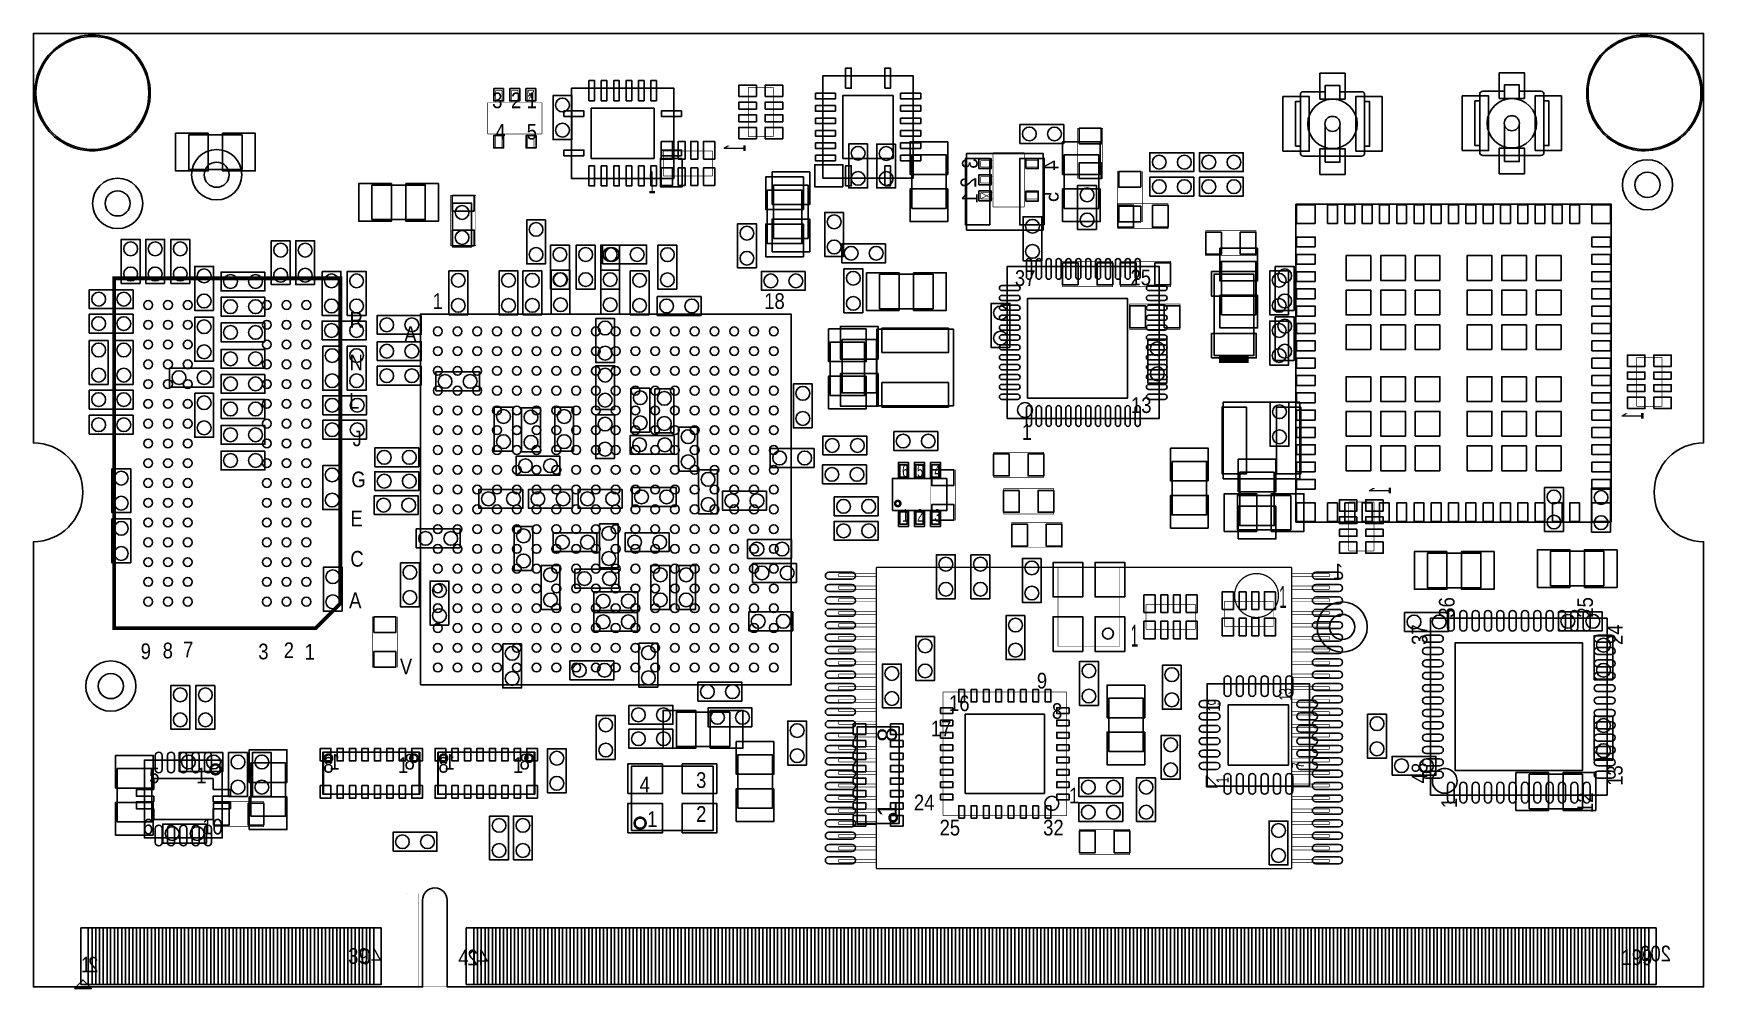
# Model space of a CAD drawing. Extents: x 0 to 67.6, y -0.1 to 38.6.
import ezdxf
from ezdxf.enums import TextEntityAlignment as Align

# ---------------------------------------------------------------- set-up
doc = ezdxf.new("R2010")
doc.units = 0
for name, color, linetype in [('BG_OUTLINE', 1, 'CONTINUOUS'), ('PG_ASSEMBLY_BOTTOM', 2, 'CONTINUOUS'), ('PG_ASSEMBLY_TOP', 3, 'CONTINUOUS'), ('PIN_BOTTOM', 5, 'CONTINUOUS'), ('PIN_TOP', 4, 'CONTINUOUS')]:
    doc.layers.add(name, color=color, linetype=linetype)

msp = doc.modelspace()

# ---------------------------------------------------------------- texts
at = {"layer": 'PG_ASSEMBLY_BOTTOM', "text_generation_flag": 2, "width": 0.448571}
for p in [(28.824936, 33.9217), (65.168526, 23.09368), (54.9529, 20.07616)]:
    msp.add_text('1', height=0.889, rotation=90, dxfattribs=at).set_placement(p, align=Align.CENTER)
at = {"layer": 'PG_ASSEMBLY_BOTTOM', "text_generation_flag": 2, "width": 0.88}
for s, p in [('3', (38.218364, 33.5026)), ('4', (41.494964, 33.4264)), ('2', (38.159182, 32.7406)), ('1', (38.218364, 32.1056)), ('5', (41.494964, 32.1564))]:
    msp.add_text(s, height=0.635, rotation=90, dxfattribs=at).set_placement(p)
msp.add_text('1', height=0.635, dxfattribs=at).set_placement((52.8066, 16.4846), align=Align.CENTER)
for s, p in [('1', (12.417044, 8.776462)), ('8', (15.437104, 8.786368)), ('1', (17.070324, 8.776462)), ('8', (20.090384, 8.786368)), ('40', (14.070076, 0.910082)), ('42', (18.400014, 0.86995)), ('200', (66.28003, 1.02997)), ('2', (2.629916, 0.579882))]:
    msp.add_text(s, height=0.635, dxfattribs=at).set_placement(p)
at = {"layer": 'PG_ASSEMBLY_TOP'}
for s, height, width, p in [('3', 0.635, 0.88, (18.5674, 35.5346)), ('2', 0.635, 0.88, (19.3294, 35.5346)), ('1', 0.635, 0.88, (19.9644, 35.5346)), ('4', 0.635, 0.88, (18.6944, 34.2646)), ('5', 0.635, 0.88, (19.9644, 34.2646)), ('37', 0.635, 0.88, (39.7256, 28.3464)), ('25', 0.635, 0.88, (44.403518, 28.3718)), ('1', 0.635, 0.88, (16.1544, 27.414982)), ('18', 0.635, 0.88, (29.5783, 27.414982)), ('R', 0.635, 0.88, (12.798044, 26.652728)), ('A', 0.635, 0.88, (15.0114, 26.077418)), ('N', 0.635, 0.88, (12.798044, 24.93264)), ('L', 0.635, 0.88, (12.778232, 23.382732)), ('13', 0.635, 0.88, (44.4246, 23.207218)), ('J', 0.635, 0.88, (12.918186, 21.862542)), ('1', 0.635, 0.88, (40.004238, 22.120352)), ('6', 0.508, 0.65, (35.164776, 20.613624)), ('5', 0.508, 0.65, (35.764724, 20.613624)), ('4', 0.508, 0.65, (36.464748, 20.613624)), ('G', 0.635, 0.88, (12.868148, 20.202652)), ('E', 0.635, 0.88, (12.82827, 18.622518)), ('1', 0.508, 0.65, (35.164776, 18.813526)), ('2', 0.508, 0.65, (35.764724, 18.813526)), ('3', 0.508, 0.65, (36.464748, 18.813526)), ('C', 0.635, 0.88, (12.82827, 16.9926)), ('A', 0.635, 0.88, (12.778232, 15.312644)), ('9', 0.635, 0.88, (4.341114, 13.254228)), ('8', 0.635, 0.88, (5.23113, 13.2842)), ('7', 0.635, 0.88, (6.058154, 13.322554)), ('3', 0.635, 0.88, (9.101074, 13.244322)), ('2', 0.635, 0.88, (10.131044, 13.29436)), ('1', 0.635, 0.88, (10.981182, 13.234416)), ('V', 0.635, 0.88, (14.8336, 12.640818)), ('9', 0.635, 0.88, (40.6146, 12.065)), ('16', 0.635, 0.88, (37.0586, 11.1506)), ('8', 0.635, 0.88, (41.2242, 10.837418)), ('17', 0.635, 0.88, (36.322, 10.126218)), ('5', 0.635, 0.88, (4.6863, 8.231124)), ('1', 0.635, 0.88, (6.586474, 8.231124)), ('8', 0.635, 0.88, (11.735816, 8.659368)), ('1', 0.635, 0.88, (14.755876, 8.649462)), ('8', 0.635, 0.88, (16.389096, 8.659368)), ('1', 0.635, 0.88, (19.409156, 8.649462)), ('4', 0.635, 0.88, (24.5364, 7.865364)), ('3', 0.635, 0.88, (26.8224, 8.043164)), ('24', 0.635, 0.88, (35.6362, 7.1374)), ('1', 0.635, 0.88, (41.91, 7.4168)), ('6', 0.635, 0.88, (4.4323, 6.161278)), ('10', 0.635, 0.88, (6.832346, 6.161278)), ('1', 0.635, 0.88, (24.8412, 6.468364)), ('2', 0.635, 0.88, (26.8224, 6.671564)), ('25', 0.635, 0.88, (36.6776, 6.1214)), ('32', 0.635, 0.88, (40.8686, 6.1214)), ('39', 0.635, 0.88, (12.739878, 0.929894)), ('41', 0.635, 0.88, (17.200118, 0.86995)), ('199', 0.635, 0.88, (64.280034, 0.88011)), ('1', 0.635, 0.88, (1.919986, 0.579882))]:
    msp.add_text(s, height=height, dxfattribs=dict(at, width=width)).set_placement(p)
at = {"layer": 'PG_ASSEMBLY_TOP', "width": 0.448571}
for p in [(25.03424, 32.0929), (50.5714, 15.324582), (44.56684, 13.7541)]:
    msp.add_text('1', height=0.889, dxfattribs=at).set_placement(p, align=Align.CENTER)
at = {"layer": 'PG_ASSEMBLY_TOP'}
for s, height, width, p in [('36', 0.635, 0.88, (57.521856, 14.928342)), ('25', 0.635, 0.88, (63.121794, 14.928342)), ('37', 0.635, 0.88, (56.421782, 13.828522)), ('24', 0.635, 0.88, (64.32169, 13.828522)), ('19', 0.508, 0.6495, (48.030892, 11.13536)), ('13', 0.508, 0.6495, (50.93081, 11.585448)), ('7', 0.508, 0.6495, (51.430682, 8.83539)), ('48', 0.635, 0.88, (56.421782, 8.22833)), ('13', 0.635, 0.88, (64.32169, 8.128508)), ('1', 0.508, 0.6495, (48.380904, 8.235442)), ('1', 0.635, 0.88, (57.621678, 7.228332)), ('12', 0.635, 0.88, (63.121794, 7.028434))]:
    msp.add_text(s, height=height, rotation=90, dxfattribs=dict(at, width=width)).set_placement(p)
for s, p in [('8', (34.948368, 9.899904)), ('1', (34.938462, 6.879844))]:
    msp.add_text(s, height=0.7874, rotation=90, dxfattribs=at).set_placement(p)

# ---------------------------------------------------------------- linework, layer by layer
at = {"layer": 'BG_OUTLINE'}
msp.add_lwpolyline([(1.99898, 19.99996, -0.414214), (0, 18.00098), (0, 0), (15.75054, 0), (15.75054, 3.50012, -0.414214), (16.25092, 4.0005, -0.414214), (16.74876, 3.50012), (16.74876, 0), (67.59956, 0), (67.59956, 18.00098, -0.414214), (65.60058, 19.99996, -0.414214), (67.59956, 21.99894), (67.59956, 38.5572), (0, 38.5572), (0, 21.99894, -0.414214)], format="xyb", close=True, dxfattribs=at)
msp.add_lwpolyline([(1.99898, 19.99996, -0.414214), (0, 18.00098), (0, 0), (15.75054, 0), (15.75054, 3.50012, -0.414214), (16.25092, 4.0005, -0.414214), (16.74876, 3.50012), (16.74876, 0), (67.59956, 0), (67.59956, 18.00098, -0.414214), (65.60058, 19.99996, -0.414214), (67.59956, 21.99894), (67.59956, 38.5572), (0, 38.5572), (0, 21.99894, -0.414214)], format="xyb", close=True, dxfattribs=at)
at = {"layer": 'PG_ASSEMBLY_BOTTOM'}
for points in [[(31.95701, 32.697674), (31.95701, 36.847526), (35.60699, 36.847526), (35.60699, 32.697674)], [(25.925526, 32.69361), (21.775674, 32.69361), (21.775674, 36.34359), (25.925526, 36.34359)], [(41.7068, 34.8742), (39.9288, 34.8742), (39.9288, 34.1122), (41.7068, 34.1122)], [(26.2636, 33.5026), (26.2636, 32.3596), (25.3746, 32.3596), (25.3746, 33.5026)], [(32.766, 32.3596), (31.623, 32.3596), (31.623, 33.2486), (32.766, 33.2486)], [(45.1866, 32.9692), (46.9646, 32.9692), (46.9646, 33.7312), (45.1866, 33.7312)], [(47.1932, 32.9692), (48.9712, 32.9692), (48.9712, 33.7312), (47.1932, 33.7312)], [(45.1866, 31.9786), (46.9646, 31.9786), (46.9646, 32.7406), (45.1866, 32.7406)], [(47.1932, 31.9786), (48.9712, 31.9786), (48.9712, 32.7406), (47.1932, 32.7406)], [(13.7033, 31.0261), (15.8623, 31.0261), (15.8623, 32.4231), (13.7033, 32.4231)], [(29.7053, 32.2199), (29.7053, 30.0609), (31.1023, 30.0609), (31.1023, 32.2199)], [(43.0276, 30.6324), (43.0276, 32.4104), (42.2656, 32.4104), (42.2656, 30.6324)], [(16.9672, 31.6992), (16.9672, 29.9212), (17.7292, 29.9212), (17.7292, 31.6992)], [(40.8178, 29.3624), (40.8178, 31.1404), (40.0558, 31.1404), (40.0558, 29.3624)], [(28.4988, 30.861), (28.4988, 29.083), (29.2608, 29.083), (29.2608, 30.861)], [(4.318, 28.448), (4.318, 30.226), (3.556, 30.226), (3.556, 28.448)], [(5.3086, 28.448), (5.3086, 30.226), (4.5466, 30.226), (4.5466, 28.448)], [(6.3246, 28.448), (6.3246, 30.226), (5.5626, 30.226), (5.5626, 28.448)], [(10.3886, 28.3972), (10.3886, 30.1752), (9.6266, 30.1752), (9.6266, 28.3972)], [(11.3792, 28.3972), (11.3792, 30.1752), (10.6172, 30.1752), (10.6172, 28.3972)], [(23.0378, 29.2354), (24.8158, 29.2354), (24.8158, 29.9974), (23.0378, 29.9974)], [(26.040334, 28.21432), (26.040334, 29.99232), (25.278334, 29.99232), (25.278334, 28.21432)], [(34.4932, 30.0482), (32.7152, 30.0482), (32.7152, 29.2862), (34.4932, 29.2862)], [(7.2898, 27.3558), (7.2898, 29.1338), (6.5278, 29.1338), (6.5278, 27.3558)], [(50.2666, 29.1338), (50.2666, 27.3558), (51.0286, 27.3558), (51.0286, 29.1338)], [(9.3726, 28.9052), (7.5946, 28.9052), (7.5946, 28.1432), (9.3726, 28.1432)], [(11.684, 28.9306), (11.684, 27.1526), (12.446, 27.1526), (12.446, 28.9306)], [(13.462, 27.1526), (13.462, 28.9306), (12.7, 28.9306), (12.7, 27.1526)], [(17.5768, 27.178), (17.5768, 28.956), (16.8148, 28.956), (16.8148, 27.178)], [(19.6088, 27.178), (19.6088, 28.956), (18.8468, 28.956), (18.8468, 27.178)], [(19.812, 28.956), (19.812, 27.178), (20.574, 27.178), (20.574, 28.956)], [(21.717, 27.2034), (21.717, 28.9814), (20.955, 28.9814), (20.955, 27.2034)], [(23.7236, 27.2034), (23.7236, 28.9814), (22.9616, 28.9814), (22.9616, 27.2034)], [(24.1554, 28.956), (24.1554, 27.178), (24.9174, 27.178), (24.9174, 28.956)], [(31.242, 28.9306), (29.464, 28.9306), (29.464, 28.1686), (31.242, 28.1686)], [(32.8041, 29.03728), (32.8041, 27.25928), (33.5661, 27.25928), (33.5661, 29.03728)], [(47.790608, 25.528016), (47.790608, 28.827984), (49.390808, 28.827984), (49.390808, 25.528016)], [(4.0386, 28.194), (2.2606, 28.194), (2.2606, 27.432), (4.0386, 27.432)], [(9.3726, 27.8892), (7.5946, 27.8892), (7.5946, 27.1272), (9.3726, 27.1272)], [(25.2476, 27.1526), (27.0256, 27.1526), (27.0256, 27.9146), (25.2476, 27.9146)], [(4.0386, 27.2034), (2.2606, 27.2034), (2.2606, 26.4414), (4.0386, 26.4414)], [(7.2898, 25.2984), (7.2898, 27.0764), (6.5278, 27.0764), (6.5278, 25.2984)], [(15.6972, 27.1526), (13.9192, 27.1526), (13.9192, 26.3906), (15.6972, 26.3906)], [(39.5224, 25.8572), (39.5224, 27.6352), (38.7604, 27.6352), (38.7604, 25.8572)], [(51.0286, 25.3238), (51.0286, 27.1018), (50.2666, 27.1018), (50.2666, 25.3238)], [(9.3726, 26.8478), (7.5946, 26.8478), (7.5946, 26.0858), (9.3726, 26.0858)], [(11.684, 26.162), (13.462, 26.162), (13.462, 26.924), (11.684, 26.924)], [(22.7584, 27.0256), (22.7584, 25.2476), (23.5204, 25.2476), (23.5204, 27.0256)], [(3.0226, 24.3586), (3.0226, 26.1366), (2.2606, 26.1366), (2.2606, 24.3586)], [(4.0386, 24.3586), (4.0386, 26.1366), (3.2766, 26.1366), (3.2766, 24.3586)], [(9.3726, 25.781), (7.5946, 25.781), (7.5946, 25.019), (9.3726, 25.019)], [(11.7094, 25.908), (11.7094, 24.13), (12.4714, 24.13), (12.4714, 25.908)], [(12.7, 25.908), (12.7, 24.13), (13.462, 24.13), (13.462, 25.908)], [(13.9192, 25.3238), (15.6972, 25.3238), (15.6972, 26.0858), (13.9192, 26.0858)], [(32.7279, 26.1747), (32.7279, 24.0157), (34.1249, 24.0157), (34.1249, 26.1747)], [(45.8724, 24.4094), (45.8724, 26.1874), (45.1104, 26.1874), (45.1104, 24.4094)], [(7.2898, 25.019), (5.5118, 25.019), (5.5118, 24.257), (7.2898, 24.257)], [(13.9192, 24.3332), (15.6972, 24.3332), (15.6972, 25.0952), (13.9192, 25.0952)], [(23.5204, 23.3426), (23.5204, 25.1206), (22.7584, 25.1206), (22.7584, 23.3426)], [(9.3726, 24.765), (7.5946, 24.765), (7.5946, 24.003), (9.3726, 24.003)], [(16.2814, 24.1046), (18.0594, 24.1046), (18.0594, 24.8666), (16.2814, 24.8666)], [(31.5214, 22.606), (31.5214, 24.384), (30.7594, 24.384), (30.7594, 22.606)], [(2.2606, 23.368), (4.0386, 23.368), (4.0386, 24.13), (2.2606, 24.13)], [(6.5278, 24.003), (6.5278, 22.225), (7.2898, 22.225), (7.2898, 24.003)], [(9.3726, 23.749), (7.5946, 23.749), (7.5946, 22.987), (9.3726, 22.987)], [(11.7094, 23.1394), (13.4874, 23.1394), (13.4874, 23.9014), (11.7094, 23.9014)], [(24.9428, 22.4282), (24.9428, 24.2062), (24.1808, 24.2062), (24.1808, 22.4282)], [(25.15616, 24.179276), (25.15616, 22.401276), (25.91816, 22.401276), (25.91816, 24.179276)], [(4.0386, 23.114), (2.2606, 23.114), (2.2606, 22.352), (4.0386, 22.352)], [(19.4056, 21.6662), (19.4056, 23.4442), (18.6436, 23.4442), (18.6436, 21.6662)], [(20.519644, 21.63953), (20.519644, 23.41753), (19.757644, 23.41753), (19.757644, 21.63953)], [(21.86178, 21.6662), (21.86178, 23.4442), (21.09978, 23.4442), (21.09978, 21.6662)], [(23.5204, 21.3614), (23.5204, 23.1394), (22.7584, 23.1394), (22.7584, 21.3614)], [(51.257708, 23.647908), (51.257708, 20.548092), (48.157892, 20.548092), (48.157892, 23.647908)], [(9.3726, 22.7076), (7.5946, 22.7076), (7.5946, 21.9456), (9.3726, 21.9456)], [(11.7094, 22.1488), (13.4874, 22.1488), (13.4874, 22.9108), (11.7094, 22.9108)], [(26.87828, 20.8534), (26.87828, 22.6314), (26.11628, 22.6314), (26.11628, 20.8534)], [(9.3726, 21.6662), (7.5946, 21.6662), (7.5946, 20.9042), (9.3726, 20.9042)], [(13.8176, 21.033232), (15.5956, 21.033232), (15.5956, 21.795232), (13.8176, 21.795232)], [(25.9334, 22.3012), (24.1554, 22.3012), (24.1554, 21.5392), (25.9334, 21.5392)], [(31.5976, 21.7678), (29.8196, 21.7678), (29.8196, 21.0058), (31.5976, 21.0058)], [(31.9532, 21.5138), (33.7312, 21.5138), (33.7312, 22.2758), (31.9532, 22.2758)], [(12.4714, 19.304), (12.4714, 21.082), (11.7094, 21.082), (11.7094, 19.304)], [(21.3106, 21.45538), (19.5326, 21.45538), (19.5326, 20.69338), (21.3106, 20.69338)], [(31.93796, 20.34286), (33.71596, 20.34286), (33.71596, 21.10486), (31.93796, 21.10486)], [(46.0883, 21.2471), (46.0883, 19.0881), (47.4853, 19.0881), (47.4853, 21.2471)], [(3.175, 20.955), (3.175, 19.177), (3.937, 19.177), (3.937, 20.955)], [(13.8176, 20.068032), (15.5956, 20.068032), (15.5956, 20.830032), (13.8176, 20.830032)], [(27.686, 19.1262), (27.686, 20.9042), (26.924, 20.9042), (26.924, 19.1262)], [(13.7922, 19.1008), (15.5702, 19.1008), (15.5702, 19.8628), (13.7922, 19.8628)], [(19.812, 20.1168), (18.034, 20.1168), (18.034, 19.3548), (19.812, 19.3548)], [(21.8186, 20.1168), (20.0406, 20.1168), (20.0406, 19.3548), (21.8186, 19.3548)], [(23.8252, 20.1168), (22.0472, 20.1168), (22.0472, 19.3548), (23.8252, 19.3548)], [(24.2316, 19.431), (26.0096, 19.431), (26.0096, 20.193), (24.2316, 20.193)], [(29.6672, 20.0406), (27.8892, 20.0406), (27.8892, 19.2786), (29.6672, 19.2786)], [(32.4104, 19.05), (34.1884, 19.05), (34.1884, 19.812), (32.4104, 19.812)], [(50.8889, 19.8755), (48.7299, 19.8755), (48.7299, 18.4785), (50.8889, 18.4785)], [(61.9252, 18.415), (61.9252, 20.193), (61.1632, 20.193), (61.1632, 18.415)], [(63.8302, 18.3896), (63.8302, 20.1676), (63.0682, 20.1676), (63.0682, 18.3896)], [(3.937, 17.145), (3.937, 18.923), (3.175, 18.923), (3.175, 17.145)], [(15.494, 17.7546), (17.272, 17.7546), (17.272, 18.5166), (15.494, 18.5166)], [(20.2184, 16.8402), (20.2184, 18.6182), (19.4564, 18.6182), (19.4564, 16.8402)], [(22.8092, 18.3642), (21.0312, 18.3642), (21.0312, 17.6022), (22.8092, 17.6022)], [(23.6728, 16.9418), (23.6728, 18.7198), (22.9108, 18.7198), (22.9108, 16.9418)], [(23.9522, 17.6022), (25.7302, 17.6022), (25.7302, 18.3642), (23.9522, 18.3642)], [(34.1884, 18.8214), (32.4104, 18.8214), (32.4104, 18.0594), (34.1884, 18.0594)], [(30.6832, 18.0848), (28.9052, 18.0848), (28.9052, 17.3228), (30.6832, 17.3228)], [(63.5635, 17.6149), (61.4045, 17.6149), (61.4045, 16.2179), (63.5635, 16.2179)], [(12.4968, 15.1892), (12.4968, 16.9672), (11.7348, 16.9672), (11.7348, 15.1892)], [(15.621, 15.367), (15.621, 17.145), (14.859, 17.145), (14.859, 15.367)], [(20.5486, 17.0434), (20.5486, 15.2654), (21.3106, 15.2654), (21.3106, 17.0434)], [(25.7556, 15.2654), (25.7556, 17.0434), (24.9936, 17.0434), (24.9936, 15.2654)], [(26.035, 17.0434), (26.035, 15.2654), (26.797, 15.2654), (26.797, 17.0434)], [(30.8864, 17.1196), (29.1084, 17.1196), (29.1084, 16.3576), (30.8864, 16.3576)], [(56.4261, 16.1417), (58.5851, 16.1417), (58.5851, 17.5387), (56.4261, 17.5387)], [(16.8148, 14.6304), (16.8148, 16.4084), (16.0528, 16.4084), (16.0528, 14.6304)], [(23.6982, 16.891), (21.9202, 16.891), (21.9202, 16.129), (23.6982, 16.129)], [(24.4602, 15.9766), (22.6822, 15.9766), (22.6822, 15.2146), (24.4602, 15.2146)], [(22.678898, 14.38148), (24.456898, 14.38148), (24.456898, 15.14348), (22.678898, 15.14348)], [(30.734, 15.1638), (28.956, 15.1638), (28.956, 14.4018), (30.734, 14.4018)], [(55.499, 14.3764), (57.277, 14.3764), (57.277, 15.1384), (55.499, 15.1384)], [(61.722, 14.4018), (63.5, 14.4018), (63.5, 15.1638), (61.722, 15.1638)], [(63.9318, 12.4206), (63.9318, 14.1986), (63.1698, 14.1986), (63.1698, 12.4206)], [(18.9992, 13.8684), (18.9992, 12.0904), (19.7612, 12.0904), (19.7612, 13.8684)], [(25.273, 12.1158), (25.273, 13.8938), (24.511, 13.8938), (24.511, 12.1158)], [(23.495, 13.1826), (21.717, 13.1826), (21.717, 12.4206), (23.495, 12.4206)], [(26.8986, 11.557), (28.6766, 11.557), (28.6766, 12.319), (26.8986, 12.319)], [(28.1813, 11.1125), (26.0223, 11.1125), (26.0223, 9.7155), (28.1813, 9.7155)], [(54.0004, 11.0236), (54.0004, 9.2456), (54.7624, 9.2456), (54.7624, 11.0236)], [(63.9318, 9.1694), (63.9318, 10.9474), (63.1698, 10.9474), (63.1698, 9.1694)], [(31.2928, 8.9662), (31.2928, 10.7442), (30.5308, 10.7442), (30.5308, 8.9662)], [(7.6708, 9.4742), (5.8928, 9.4742), (5.8928, 8.7122), (7.6708, 8.7122)], [(8.6614, 7.6962), (8.6614, 9.4742), (7.8994, 9.4742), (7.8994, 7.6962)], [(9.6266, 7.6962), (9.6266, 9.4742), (8.8646, 9.4742), (8.8646, 7.6962)], [(11.715242, 9.485884), (15.615158, 9.485884), (15.615158, 7.786116), (11.715242, 7.786116)], [(16.368522, 9.485884), (20.268438, 9.485884), (20.268438, 7.786116), (16.368522, 7.786116)], [(3.3909, 8.8265), (3.3909, 6.6675), (4.7879, 6.6675), (4.7879, 8.8265)], [(54.991, 8.5598), (56.769, 8.5598), (56.769, 9.3218), (54.991, 9.3218)], [(62.6999, 8.5979), (60.5409, 8.5979), (60.5409, 7.2009), (62.6999, 7.2009)], [(7.0104, 6.5786), (5.2324, 6.5786), (5.2324, 5.8166), (7.0104, 5.8166)], [(14.5542, 5.4864), (16.3322, 5.4864), (16.3322, 6.2484), (14.5542, 6.2484)]]:
    msp.add_lwpolyline(points, close=True, dxfattribs=at)
for points, const_width in [([(28.9306, 36.37788), (28.9306, 34.38652)], 0.0254), ([(29.9466, 36.37788), (28.9306, 36.37788)], 0.0254), ([(29.9466, 34.38652), (29.9466, 36.37788)], 0.0254), ([(28.9306, 34.38652), (29.9466, 34.38652)], 0.0254), ([(38.34384, 33.4137), (38.8112, 33.4137)], 0.0254), ([(38.34384, 33.1597), (38.34384, 33.4137)], 0.0254), ([(38.34384, 33.1597), (38.8112, 33.1597)], 0.0254), ([(38.8366, 33.739074), (38.8366, 31.538926)], 0.0254), ([(40.1066, 33.739074), (38.8366, 33.739074)], 0.0254), ([(40.1066, 31.538926), (40.1066, 33.739074)], 0.0254), ([(40.6654, 33.4137), (40.132, 33.4137)], 0.0254), ([(40.6654, 33.1597), (40.132, 33.1597)], 0.0254), ([(40.6654, 33.1597), (40.6654, 33.4137)], 0.0254), ([(38.34384, 32.766), (38.8112, 32.766)], 0.0254), ([(38.34384, 32.512), (38.34384, 32.766)], 0.0254), ([(38.34384, 32.512), (38.8112, 32.512)], 0.0254), ([(38.8112, 32.1183), (38.34384, 31.8643)], 0.0254), ([(38.8112, 31.8643), (38.34384, 32.1183)], 0.0254), ([(38.34384, 32.1183), (38.8112, 32.1183)], 0.0254), ([(38.34384, 31.8643), (38.34384, 32.1183)], 0.0254), ([(38.34384, 31.8643), (38.8112, 31.8643)], 0.0254), ([(40.6654, 32.1183), (40.132, 32.1183)], 0.0254), ([(40.6654, 31.8643), (40.132, 31.8643)], 0.0254), ([(40.6654, 31.8643), (40.6654, 32.1183)], 0.0254), ([(38.8366, 31.538926), (40.1066, 31.538926)], 0.0254), ([(49.190656, 25.377902), (47.99076, 25.377902)], 0.299974), ([(64.897508, 25.4635), (64.897508, 23.47214)], 0.0254), ([(65.913508, 25.4635), (64.897508, 25.4635)], 0.0254), ([(65.913508, 23.47214), (65.913508, 25.4635)], 0.0254), ([(64.897508, 23.47214), (65.913508, 23.47214)], 0.0254), ([(53.2384, 19.61134), (53.2384, 17.61998)], 0.0254), ([(54.2544, 19.61134), (53.2384, 19.61134)], 0.0254), ([(54.2544, 17.61998), (54.2544, 19.61134)], 0.0254), ([(53.2384, 17.61998), (54.2544, 17.61998)], 0.0254), ([(34.1122, 16.9672), (34.1122, 4.7752)], 0.0508), ([(50.927, 16.9672), (34.1122, 16.9672)], 0.0508), ([(50.927, 4.7752), (50.927, 16.9672)], 0.0508), ([(32.5882, 16.7132), (34.1122, 16.7132)], 0.0254), ([(32.5882, 16.5862), (32.5882, 16.7132)], 0.0254), ([(34.1122, 16.5862), (32.5882, 16.5862)], 0.0254), ([(50.927, 16.7132), (52.451, 16.7132)], 0.0254), ([(52.451, 16.5862), (50.927, 16.5862)], 0.0254), ([(52.451, 16.7132), (52.451, 16.5862)], 0.0254), ([(32.5882, 16.2052), (34.1122, 16.2052)], 0.0254), ([(32.5882, 16.0782), (32.5882, 16.2052)], 0.0254), ([(34.1122, 16.0782), (32.5882, 16.0782)], 0.0254), ([(32.5882, 15.6972), (34.1122, 15.6972)], 0.0254), ([(32.5882, 15.5702), (32.5882, 15.6972)], 0.0254), ([(34.1122, 15.5702), (32.5882, 15.5702)], 0.0254), ([(50.927, 16.2052), (52.451, 16.2052)], 0.0254), ([(52.451, 16.0782), (50.927, 16.0782)], 0.0254), ([(50.927, 15.6972), (52.451, 15.6972)], 0.0254), ([(52.451, 15.5702), (50.927, 15.5702)], 0.0254), ([(52.451, 16.2052), (52.451, 16.0782)], 0.0254), ([(52.451, 15.6972), (52.451, 15.5702)], 0.0254), ([(32.5882, 15.1892), (34.1122, 15.1892)], 0.0254), ([(32.5882, 15.0622), (32.5882, 15.1892)], 0.0254), ([(34.1122, 15.0622), (32.5882, 15.0622)], 0.0254), ([(50.927, 15.1892), (52.451, 15.1892)], 0.0254), ([(52.451, 15.0622), (50.927, 15.0622)], 0.0254), ([(52.451, 15.1892), (52.451, 15.0622)], 0.0254), ([(32.5882, 14.6812), (34.1122, 14.6812)], 0.0254), ([(32.5882, 14.5542), (32.5882, 14.6812)], 0.0254), ([(34.1122, 14.5542), (32.5882, 14.5542)], 0.0254), ([(50.927, 14.6812), (52.451, 14.6812)], 0.0254), ([(52.451, 14.5542), (50.927, 14.5542)], 0.0254), ([(52.451, 14.6812), (52.451, 14.5542)], 0.0254), ([(32.5882, 14.1732), (34.1122, 14.1732)], 0.0254), ([(32.5882, 14.0462), (32.5882, 14.1732)], 0.0254), ([(34.1122, 14.0462), (32.5882, 14.0462)], 0.0254), ([(32.5882, 13.6652), (34.1122, 13.6652)], 0.0254), ([(32.5882, 13.5382), (32.5882, 13.6652)], 0.0254), ([(34.1122, 13.5382), (32.5882, 13.5382)], 0.0254), ([(50.927, 14.1732), (52.451, 14.1732)], 0.0254), ([(52.451, 14.0462), (50.927, 14.0462)], 0.0254), ([(50.927, 13.6652), (52.451, 13.6652)], 0.0254), ([(52.451, 13.5382), (50.927, 13.5382)], 0.0254), ([(52.451, 14.1732), (52.451, 14.0462)], 0.0254), ([(52.451, 13.6652), (52.451, 13.5382)], 0.0254), ([(32.5882, 13.1572), (34.1122, 13.1572)], 0.0254), ([(32.5882, 13.0302), (32.5882, 13.1572)], 0.0254), ([(34.1122, 13.0302), (32.5882, 13.0302)], 0.0254), ([(50.927, 13.1572), (52.451, 13.1572)], 0.0254), ([(52.451, 13.0302), (50.927, 13.0302)], 0.0254), ([(52.451, 13.1572), (52.451, 13.0302)], 0.0254), ([(32.5882, 12.6492), (34.1122, 12.6492)], 0.0254), ([(32.5882, 12.5222), (32.5882, 12.6492)], 0.0254), ([(34.1122, 12.5222), (32.5882, 12.5222)], 0.0254), ([(50.927, 12.6492), (52.451, 12.6492)], 0.0254), ([(52.451, 12.5222), (50.927, 12.5222)], 0.0254), ([(52.451, 12.6492), (52.451, 12.5222)], 0.0254), ([(32.5882, 12.1412), (34.1122, 12.1412)], 0.0254), ([(32.5882, 12.0142), (32.5882, 12.1412)], 0.0254), ([(34.1122, 12.0142), (32.5882, 12.0142)], 0.0254), ([(32.5882, 11.6332), (34.1122, 11.6332)], 0.0254), ([(32.5882, 11.5062), (32.5882, 11.6332)], 0.0254), ([(34.1122, 11.5062), (32.5882, 11.5062)], 0.0254), ([(50.927, 12.1412), (52.451, 12.1412)], 0.0254), ([(52.451, 12.0142), (50.927, 12.0142)], 0.0254), ([(50.927, 11.6332), (52.451, 11.6332)], 0.0254), ([(52.451, 11.5062), (50.927, 11.5062)], 0.0254), ([(52.451, 12.1412), (52.451, 12.0142)], 0.0254), ([(52.451, 11.6332), (52.451, 11.5062)], 0.0254), ([(32.5882, 11.2522), (34.1122, 11.2522)], 0.0254), ([(32.5882, 11.1252), (32.5882, 11.2522)], 0.0254), ([(34.1122, 11.1252), (32.5882, 11.1252)], 0.0254), ([(50.927, 11.1252), (52.451, 11.1252)], 0.0254), ([(52.451, 10.9982), (50.927, 10.9982)], 0.0254), ([(52.451, 11.1252), (52.451, 10.9982)], 0.0254), ([(32.5882, 10.7442), (34.1122, 10.7442)], 0.0254), ([(32.5882, 10.6172), (32.5882, 10.7442)], 0.0254), ([(34.1122, 10.6172), (32.5882, 10.6172)], 0.0254), ([(32.5882, 10.2362), (34.1122, 10.2362)], 0.0254), ([(32.5882, 10.1092), (32.5882, 10.2362)], 0.0254), ([(50.927, 10.6172), (52.451, 10.6172)], 0.0254), ([(52.451, 10.4902), (50.927, 10.4902)], 0.0254), ([(50.927, 10.2362), (52.451, 10.2362)], 0.0254), ([(52.451, 10.6172), (52.451, 10.4902)], 0.0254), ([(52.451, 10.2362), (52.451, 10.1092)], 0.0254), ([(34.1122, 10.1092), (32.5882, 10.1092)], 0.0254), ([(32.5882, 9.7282), (34.1122, 9.7282)], 0.0254), ([(32.5882, 9.6012), (32.5882, 9.7282)], 0.0254), ([(34.1122, 9.6012), (32.5882, 9.6012)], 0.0254), ([(52.451, 10.1092), (50.927, 10.1092)], 0.0254), ([(50.927, 9.7282), (52.451, 9.7282)], 0.0254), ([(52.451, 9.6012), (50.927, 9.6012)], 0.0254), ([(52.451, 9.7282), (52.451, 9.6012)], 0.0254), ([(32.5882, 9.2202), (34.1122, 9.2202)], 0.0254), ([(32.5882, 9.0932), (32.5882, 9.2202)], 0.0254), ([(34.1122, 9.0932), (32.5882, 9.0932)], 0.0254), ([(50.927, 9.2202), (52.451, 9.2202)], 0.0254), ([(52.451, 9.0932), (50.927, 9.0932)], 0.0254), ([(52.451, 9.2202), (52.451, 9.0932)], 0.0254), ([(32.5882, 8.7122), (34.1122, 8.7122)], 0.0254), ([(32.5882, 8.5852), (32.5882, 8.7122)], 0.0254), ([(34.1122, 8.5852), (32.5882, 8.5852)], 0.0254), ([(32.5882, 8.2042), (34.1122, 8.2042)], 0.0254), ([(32.5882, 8.0772), (32.5882, 8.2042)], 0.0254), ([(50.927, 8.7122), (52.451, 8.7122)], 0.0254), ([(52.451, 8.5852), (50.927, 8.5852)], 0.0254), ([(50.927, 8.2042), (52.451, 8.2042)], 0.0254), ([(52.451, 8.7122), (52.451, 8.5852)], 0.0254), ([(52.451, 8.2042), (52.451, 8.0772)], 0.0254), ([(34.1122, 8.0772), (32.5882, 8.0772)], 0.0254), ([(32.5882, 7.6962), (34.1122, 7.6962)], 0.0254), ([(32.5882, 7.5692), (32.5882, 7.6962)], 0.0254), ([(34.1122, 7.5692), (32.5882, 7.5692)], 0.0254), ([(52.451, 8.0772), (50.927, 8.0772)], 0.0254), ([(50.927, 7.6962), (52.451, 7.6962)], 0.0254), ([(52.451, 7.5692), (50.927, 7.5692)], 0.0254), ([(52.451, 7.6962), (52.451, 7.5692)], 0.0254), ([(32.5882, 7.1882), (34.1122, 7.1882)], 0.0254), ([(32.5882, 7.0612), (32.5882, 7.1882)], 0.0254), ([(34.1122, 7.0612), (32.5882, 7.0612)], 0.0254), ([(50.927, 7.1882), (52.451, 7.1882)], 0.0254), ([(52.451, 7.0612), (50.927, 7.0612)], 0.0254), ([(52.451, 7.1882), (52.451, 7.0612)], 0.0254), ([(32.5882, 6.6802), (34.1122, 6.6802)], 0.0254), ([(32.5882, 6.5532), (32.5882, 6.6802)], 0.0254), ([(34.1122, 6.5532), (32.5882, 6.5532)], 0.0254), ([(32.5882, 6.1722), (34.1122, 6.1722)], 0.0254), ([(32.5882, 6.0452), (32.5882, 6.1722)], 0.0254), ([(50.927, 6.6802), (52.451, 6.6802)], 0.0254), ([(52.451, 6.5532), (50.927, 6.5532)], 0.0254), ([(50.927, 6.1722), (52.451, 6.1722)], 0.0254), ([(52.451, 6.6802), (52.451, 6.5532)], 0.0254), ([(52.451, 6.1722), (52.451, 6.0452)], 0.0254), ([(34.1122, 6.0452), (32.5882, 6.0452)], 0.0254), ([(32.5882, 5.6642), (34.1122, 5.6642)], 0.0254), ([(32.5882, 5.5372), (32.5882, 5.6642)], 0.0254), ([(34.1122, 5.5372), (32.5882, 5.5372)], 0.0254), ([(52.451, 6.0452), (50.927, 6.0452)], 0.0254), ([(50.927, 5.6642), (52.451, 5.6642)], 0.0254), ([(52.451, 5.5372), (50.927, 5.5372)], 0.0254), ([(52.451, 5.6642), (52.451, 5.5372)], 0.0254), ([(32.5882, 5.1562), (34.1122, 5.1562)], 0.0254), ([(32.5882, 5.0292), (32.5882, 5.1562)], 0.0254), ([(34.1122, 5.0292), (32.5882, 5.0292)], 0.0254), ([(34.1122, 4.7752), (50.927, 4.7752)], 0.0508), ([(50.927, 5.1562), (52.451, 5.1562)], 0.0254), ([(52.451, 5.0292), (50.927, 5.0292)], 0.0254), ([(52.451, 5.1562), (52.451, 5.0292)], 0.0254)]:
    msp.add_lwpolyline(points, dxfattribs=dict(at, const_width=const_width))
at = {"layer": 'PG_ASSEMBLY_BOTTOM', "const_width": 0.0254}
for points in [[(42.2656, 34.7218), (42.2656, 32.6898), (43.2816, 32.6898), (43.2816, 34.7218)], [(45.9232, 31.6738), (43.8912, 31.6738), (43.8912, 30.6578), (45.9232, 30.6578)], [(49.4792, 30.5816), (47.4472, 30.5816), (47.4472, 29.5656), (49.4792, 29.5656)], [(41.656, 28.321), (43.688, 28.321), (43.688, 29.337), (41.656, 29.337)], [(43.9928, 28.321), (46.0248, 28.321), (46.0248, 29.337), (43.9928, 29.337)], [(44.3738, 26.5938), (46.4058, 26.5938), (46.4058, 27.6098), (44.3738, 27.6098)], [(13.716, 14.9606), (13.716, 12.9286), (14.732, 12.9286), (14.732, 14.9606)], [(9.3218, 7.493), (7.2898, 7.493), (7.2898, 6.477), (9.3218, 6.477)]]:
    msp.add_lwpolyline(points, close=True, dxfattribs=at)
at = {"layer": 'PG_ASSEMBLY_BOTTOM'}
for points in [[(8.4328, 32.8422, 1), (6.4008, 32.8422, 1)], [(66.3448, 32.4358, 1), (64.3128, 32.4358, 1)]]:
    msp.add_lwpolyline(points, format="xyb", close=True, dxfattribs=at)
for points, const_width in [([(50.3936, 15.8242, 1), (48.6156, 15.8242, 1)], 0.0508), ([(12.095226, 9.246108, 1), (11.795174, 9.245892, 1)], 0.100076), ([(16.748506, 9.246108, 1), (16.448454, 9.245892, 1)], 0.100076)]:
    msp.add_lwpolyline(points, format="xyb", close=True, dxfattribs=dict(at, const_width=const_width))
at = {"layer": 'PG_ASSEMBLY_TOP'}
for points in [[(1.37414, 34.04362, 1), (3.40614, 38.26002, 1)], [(64.19342, 34.04362, 1), (66.22542, 38.26002, 1)], [(53.580284, 34.8996, 1), (51.580288, 34.8996, 1)], [(52.88026, 35.85337), (52.88026, 36.449), (52.280312, 36.449), (52.280312, 35.85337, -0.076601), (52.580286, 35.899598, -0.076974)], [(60.840112, 34.925, 1), (58.840116, 34.925, 1)], [(60.140088, 35.87877), (60.140088, 36.4744), (59.54014, 36.4744), (59.54014, 35.87877, -0.076601), (59.840114, 35.924998, -0.076974)], [(52.885086, 34.8996, 1), (52.275486, 34.8996, 1)], [(60.144914, 34.925, 1), (59.535314, 34.925, 1)], [(4.42468, 31.681928, 1), (2.39268, 31.681928, 1)], [(40.43426, 23.330408, 1), (39.83414, 23.330392, 1)], [(53.9877, 14.5542, 1), (51.9557, 14.5542, 1)], [(43.492674, 14.50721, -0.414348), (43.712892, 14.286992, -0.414334), (43.492674, 14.066774, -0.413998), (43.27271, 14.286992, -0.414012)], [(4.148328, 12.162536, 1), (2.116328, 12.162536, 1)], [(57.621932, 8.328406, 1), (56.621668, 8.328394, 1)], [(40.936418, 7.423404, -0.414088), (41.21912, 7.706106, -0.414286), (41.502076, 7.423404, -0.414292), (41.21912, 7.140702, -0.414093)]]:
    msp.add_lwpolyline(points, format="xyb", close=True, dxfattribs=at)
for points, const_width in [([(18.7071, 36.25596), (18.7071, 35.7886)], 0.0254), ([(18.9611, 36.25596), (18.7071, 36.25596)], 0.0254), ([(18.9611, 36.25596), (18.9611, 35.7886)], 0.0254), ([(19.3548, 36.25596), (19.3548, 35.7886)], 0.0254), ([(19.6088, 36.25596), (19.3548, 36.25596)], 0.0254), ([(19.6088, 36.25596), (19.6088, 35.7886)], 0.0254), ([(20.0025, 35.7886), (20.2565, 36.25596)], 0.0254), ([(20.2565, 35.7886), (20.0025, 36.25596)], 0.0254), ([(20.0025, 36.25596), (20.0025, 35.7886)], 0.0254), ([(20.2565, 36.25596), (20.0025, 36.25596)], 0.0254), ([(20.2565, 36.25596), (20.2565, 35.7886)], 0.0254), ([(18.381726, 35.7632), (20.581874, 35.7632)], 0.0254), ([(18.381726, 34.4932), (18.381726, 35.7632)], 0.0254), ([(20.581874, 35.7632), (20.581874, 34.4932)], 0.0254), ([(20.581874, 34.4932), (18.381726, 34.4932)], 0.0254), ([(18.7071, 33.9344), (18.7071, 34.4678)], 0.0254), ([(18.9611, 33.9344), (18.9611, 34.4678)], 0.0254), ([(20.0025, 33.9344), (20.0025, 34.4678)], 0.0254), ([(20.2565, 33.9344), (20.2565, 34.4678)], 0.0254), ([(18.9611, 33.9344), (18.7071, 33.9344)], 0.0254), ([(20.2565, 33.9344), (20.0025, 33.9344)], 0.0254), ([(25.49906, 33.8074), (27.49042, 33.8074)], 0.0254), ([(25.49906, 32.7914), (25.49906, 33.8074)], 0.0254), ([(27.49042, 33.8074), (27.49042, 32.7914)], 0.0254), ([(27.49042, 32.7914), (25.49906, 32.7914)], 0.0254), ([(41.472866, 16.966946), (43.972734, 16.966946)], 0.020066), ([(41.472866, 13.767054), (41.472866, 16.966946)], 0.020066), ([(43.972734, 16.966946), (43.972734, 13.767054)], 0.020066), ([(48.20158, 15.5956), (50.19294, 15.5956)], 0.0254), ([(48.20158, 14.5796), (48.20158, 15.5956)], 0.0254), ([(50.19294, 15.5956), (50.19294, 14.5796)], 0.0254), ([(45.03166, 15.4686), (47.02302, 15.4686)], 0.0254), ([(45.03166, 14.4526), (45.03166, 15.4686)], 0.0254), ([(47.02302, 15.4686), (47.02302, 14.4526)], 0.0254), ([(47.02302, 14.4526), (45.03166, 14.4526)], 0.0254), ([(50.19294, 14.5796), (48.20158, 14.5796)], 0.0254), ([(43.972734, 13.767054), (41.472866, 13.767054)], 0.020066), ([(36.819078, 11.923522), (41.819322, 11.923522)], 0.0254), ([(36.819078, 6.923278), (36.819078, 11.923522)], 0.0254), ([(41.819322, 11.923522), (41.819322, 6.923278)], 0.0254), ([(41.819322, 6.923278), (36.819078, 6.923278)], 0.0254), ([(0, 0), (0, 5.899912)], 0.001016), ([(67.600068, 0), (67.600068, 5.290058)], 0.001016), ([(15.100046, 0), (15.100046, 3.750056)], 0.001016), ([(15.599918, 3.750056), (15.599918, 0)], 0.001016), ([(15.100046, 0), (0, 0)], 0.001016), ([(15.599918, 0), (67.600068, 0)], 0.001016)]:
    msp.add_lwpolyline(points, dxfattribs=dict(at, const_width=const_width))
for points in [[(21.7932, 36.0426), (21.7932, 34.2646), (21.0312, 34.2646), (21.0312, 36.0426)], [(51.081686, 33.9979), (51.081686, 35.8013), (51.280314, 35.8013), (51.280314, 33.9979)], [(53.880258, 33.9979), (53.880258, 35.8013), (54.078886, 35.8013), (54.078886, 33.9979)], [(58.341514, 34.0233), (58.341514, 35.8267), (58.540142, 35.8267), (58.540142, 34.0233)], [(61.140086, 34.0233), (61.140086, 35.8267), (61.338714, 35.8267), (61.338714, 34.0233)], [(8.4455, 33.0581), (6.2865, 33.0581), (6.2865, 34.4551), (8.4455, 34.4551)], [(33.76041, 34.09061), (33.76041, 32.31261), (32.99841, 32.31261), (32.99841, 34.09061)], [(34.898076, 34.084514), (34.898076, 32.306514), (34.136076, 32.306514), (34.136076, 34.084514)], [(35.5473, 31.4833), (35.5473, 33.6423), (36.9443, 33.6423), (36.9443, 31.4833)], [(40.869108, 30.606492), (37.769292, 30.606492), (37.769292, 33.706308), (40.869108, 33.706308)], [(41.7195, 31.4833), (41.7195, 33.6423), (43.1165, 33.6423), (43.1165, 31.4833)], [(52.280312, 33.3502), (52.280312, 33.599628), (52.88026, 33.599628), (52.88026, 33.3502)], [(59.54014, 33.3756), (59.54014, 33.625028), (60.140088, 33.625028), (60.140088, 33.3756)], [(31.3563, 32.4231), (31.3563, 30.2641), (29.9593, 30.2641), (29.9593, 32.4231)], [(32.7914, 31.3182), (32.7914, 29.5402), (32.0294, 29.5402), (32.0294, 31.3182)], [(63.860172, 18.79219), (51.100228, 18.79219), (51.100228, 31.65221), (63.860172, 31.65221)], [(20.7264, 31.0134), (20.7264, 29.2354), (19.9644, 29.2354), (19.9644, 31.0134)], [(29.2608, 30.861), (29.2608, 29.083), (28.4988, 29.083), (28.4988, 30.861)], [(20.9296, 28.2194), (20.9296, 29.9974), (21.6916, 29.9974), (21.6916, 28.2194)], [(22.733, 29.9974), (22.733, 28.2194), (21.971, 28.2194), (21.971, 29.9974)], [(22.9616, 28.2194), (22.9616, 29.9974), (23.7236, 29.9974), (23.7236, 28.2194)], [(39.419276, 22.985476), (39.419276, 29.135324), (45.569124, 29.135324), (45.569124, 22.985476)], [(48.086772, 27.179524), (48.086772, 29.338524), (49.483772, 29.338524), (49.483772, 27.179524)], [(36.4109, 27.4193), (34.2519, 27.4193), (34.2519, 28.8163), (36.4109, 28.8163)], [(50.8, 28.956), (50.8, 27.178), (50.038, 27.178), (50.038, 28.956)], [(15.664688, 12.210288), (30.664912, 12.210288), (30.664912, 27.210512), (15.664688, 27.210512)], [(34.137092, 23.494492), (34.137092, 26.594308), (37.236908, 26.594308), (37.236908, 23.494492)], [(50.038, 25.146), (50.038, 26.924), (50.8, 26.924), (50.8, 25.146)], [(32.2453, 23.9141), (32.2453, 26.0731), (33.6423, 26.0731), (33.6423, 23.9141)], [(50.813716, 23.638256), (50.813716, 21.860256), (50.051716, 21.860256), (50.051716, 23.638256)], [(34.8234, 22.4536), (36.6014, 22.4536), (36.6014, 21.6916), (34.8234, 21.6916)], [(35.0647, 20.613624), (35.0647, 21.113496), (35.364674, 21.113496), (35.364674, 20.613624)], [(35.714686, 20.613624), (35.714686, 21.113496), (36.014914, 21.113496), (36.014914, 20.613624)], [(36.364926, 20.613624), (36.364926, 21.113496), (36.6649, 21.113496), (36.6649, 20.613624)], [(34.764726, 19.263614), (34.764726, 20.563586), (36.964874, 20.563586), (36.964874, 19.263614)], [(50.223674, 20.81022), (50.223674, 18.65122), (48.826674, 18.65122), (48.826674, 20.81022)], [(35.0647, 18.713704), (35.0647, 19.213576), (35.364674, 19.213576), (35.364674, 18.713704)], [(35.714686, 18.713704), (35.714686, 19.213576), (36.014914, 19.213576), (36.014914, 18.713704)], [(36.364926, 18.713704), (36.364926, 19.213576), (36.6649, 19.213576), (36.6649, 18.713704)], [(36.5506, 15.6972), (36.5506, 17.4752), (37.3126, 17.4752), (37.3126, 15.6972)], [(38.7096, 17.4752), (38.7096, 15.6972), (37.9476, 15.6972), (37.9476, 17.4752)], [(40.7924, 17.3228), (40.7924, 15.5448), (40.0304, 15.5448), (40.0304, 17.3228)], [(40.132, 15.0114), (40.132, 13.2334), (39.37, 13.2334), (39.37, 15.0114)], [(63.69685, 7.75335), (56.54675, 7.75335), (56.54675, 14.90345), (63.69685, 14.90345)], [(36.4744, 14.1732), (36.4744, 12.3952), (35.7124, 12.3952), (35.7124, 14.1732)], [(34.3662, 11.2776), (34.3662, 13.0556), (35.1282, 13.0556), (35.1282, 11.2776)], [(42.3418, 11.3792), (42.3418, 13.1572), (43.1038, 13.1572), (43.1038, 11.3792)], [(46.4566, 13.0048), (46.4566, 11.2268), (45.6946, 11.2268), (45.6946, 13.0048)], [(6.3246, 12.192), (6.3246, 10.414), (5.5626, 10.414), (5.5626, 12.192)], [(7.3406, 12.192), (7.3406, 10.414), (6.5786, 10.414), (6.5786, 12.192)], [(51.655726, 8.110474), (51.655726, 12.260326), (47.505874, 12.260326), (47.505874, 8.110474)], [(43.5229, 9.5123), (43.5229, 11.6713), (44.9199, 11.6713), (44.9199, 9.5123)], [(23.5458, 10.9728), (23.5458, 9.1948), (22.7838, 9.1948), (22.7838, 10.9728)], [(24.1046, 11.3792), (25.8826, 11.3792), (25.8826, 10.6172), (24.1046, 10.6172)], [(29.083, 10.5156), (27.305, 10.5156), (27.305, 11.2776), (29.083, 11.2776)], [(25.8826, 9.652), (24.1046, 9.652), (24.1046, 10.414), (25.8826, 10.414)], [(35.038284, 6.609842), (33.338516, 6.609842), (33.338516, 10.509758), (35.038284, 10.509758)], [(45.65142, 8.39216), (45.65142, 10.17016), (46.41342, 10.17016), (46.41342, 8.39216)], [(15.635478, 9.485884), (15.635478, 7.786116), (11.735562, 7.786116), (11.735562, 9.485884)], [(20.288758, 9.485884), (20.288758, 7.786116), (16.388842, 7.786116), (16.388842, 9.485884)], [(20.8026, 7.8486), (20.8026, 9.6266), (21.5646, 9.6266), (21.5646, 7.8486)], [(7.645654, 9.169654), (7.645654, 6.019546), (4.495546, 6.019546), (4.495546, 9.169654)], [(10.1981, 9.0551), (10.1981, 6.8961), (8.8011, 6.8961), (8.8011, 9.0551)], [(24.207216, 6.320028), (24.207216, 8.919972), (27.507184, 8.919972), (27.507184, 6.320028)], [(28.5115, 7.2263), (28.5115, 9.3853), (29.9085, 9.3853), (29.9085, 7.2263)], [(44.0944, 7.6962), (42.3164, 7.6962), (42.3164, 8.4582), (44.0944, 8.4582)], [(44.6532, 6.6802), (44.6532, 8.4582), (45.4152, 8.4582), (45.4152, 6.6802)], [(47.930816, 8.085328), (47.480728, 8.085328), (47.480728, 8.535416)], [(44.0944, 6.6802), (42.3164, 6.6802), (42.3164, 7.4422), (44.0944, 7.4422)], [(18.4658, 5.1308), (18.4658, 6.9088), (19.2278, 6.9088), (19.2278, 5.1308)], [(19.431, 5.1308), (19.431, 6.9088), (20.193, 6.9088), (20.193, 5.1308)], [(50.0126, 4.9276), (50.0126, 6.7056), (50.7746, 6.7056), (50.7746, 4.9276)], [(1.65989, -0.070104), (2.350008, -0.070104), (2.009902, 0.270002), (1.999996, 0.270002)]]:
    msp.add_lwpolyline(points, close=True, dxfattribs=at)
for points in [[(52.88026, 36.199572), (53.753258, 36.199572, -0.414214), (53.880258, 36.072572), (53.880258, 33.726628, -0.414214), (53.753258, 33.599628), (51.407314, 33.599628, -0.414214), (51.280314, 33.726628), (51.280314, 36.072572, -0.414214), (51.407314, 36.199572)], [(60.140088, 36.224972), (61.013086, 36.224972, -0.414214), (61.140086, 36.097972), (61.140086, 33.752028, -0.414214), (61.013086, 33.625028), (58.667142, 33.625028, -0.414214), (58.540142, 33.752028), (58.540142, 36.097972, -0.414214), (58.667142, 36.224972)]]:
    msp.add_lwpolyline(points, format="xyb", dxfattribs=at)
for points in [[(51.407314, 36.199572), (52.280312, 36.199572)], [(58.667142, 36.224972), (59.54014, 36.224972)], [(52.280312, 33.599628), (52.280312, 34.845498)], [(52.88026, 33.599628), (52.88026, 34.845498)], [(59.54014, 33.625028), (59.54014, 34.870898)], [(60.140088, 33.625028), (60.140088, 34.870898)]]:
    msp.add_lwpolyline(points, dxfattribs=at)
for points, const_width in [([(44.8818, 32.9692), (44.8818, 30.9372), (43.8658, 30.9372), (43.8658, 32.9692)], 0.0254), ([(17.907, 32.004), (17.907, 29.972), (16.891, 29.972), (16.891, 32.004)], 0.0254), ([(12.4206, 28.6512), (12.4206, 15.501366), (11.420602, 14.501368), (3.270504, 14.501368), (3.270504, 28.6512)], 0.1524), ([(38.862, 21.6154), (40.894, 21.6154), (40.894, 20.5994), (38.862, 20.5994)], 0.0254), ([(36.2966, 18.8722), (36.2966, 20.9042), (37.3126, 20.9042), (37.3126, 18.8722)], 0.0254), ([(39.2684, 20.1422), (41.3004, 20.1422), (41.3004, 19.1262), (39.2684, 19.1262)], 0.0254), ([(39.5986, 18.7706), (41.6306, 18.7706), (41.6306, 17.7546), (39.5986, 17.7546)], 0.0254), ([(44.3738, 5.3594), (42.3418, 5.3594), (42.3418, 6.3754), (44.3738, 6.3754)], 0.0254)]:
    msp.add_lwpolyline(points, close=True, dxfattribs=dict(at, const_width=const_width))
for points, const_width in [([(35.091624, 19.547078, 1), (34.876376, 19.546922, 1)], 0.1016), ([(7.57047, 8.794496, 1), (7.17073, 8.794704, 1)], 0.100076), ([(15.555468, 9.246108, 1), (15.255572, 9.245892, 1)], 0.100076), ([(20.208748, 9.246108, 1), (19.908852, 9.245892, 1)], 0.100076), ([(24.780748, 6.620002, 1), (24.333652, 6.619998, 1)], 0.100076), ([(34.948368, 6.839712, 1), (34.648432, 6.839888, 1)], 0.100076)]:
    msp.add_lwpolyline(points, format="xyb", close=True, dxfattribs=dict(at, const_width=const_width))
at = {"layer": 'PG_ASSEMBLY_TOP', "const_width": 0.001016}
msp.add_lwpolyline([(15.599918, 3.750056, 1.000176), (15.100046, 3.750056)], format="xyb", dxfattribs=at)
at = {"layer": 'PIN_BOTTOM'}
for points in [[(22.486366, 35.837114), (22.714966, 35.837114), (22.714966, 36.649914), (22.486366, 36.649914)], [(22.986238, 35.837114), (23.214838, 35.837114), (23.214838, 36.649914), (22.986238, 36.649914)], [(23.486364, 35.837114), (23.714964, 35.837114), (23.714964, 36.649914), (23.486364, 36.649914)], [(23.986236, 35.837114), (24.214836, 35.837114), (24.214836, 36.649914), (23.986236, 36.649914)], [(24.486362, 35.837114), (24.714962, 35.837114), (24.714962, 36.649914), (24.486362, 36.649914)], [(24.986234, 35.837114), (25.214834, 35.837114), (25.214834, 36.649914), (24.986234, 36.649914)], [(32.87395, 36.341304), (33.10255, 36.341304), (33.10255, 37.154104), (32.87395, 37.154104)], [(34.46145, 36.341304), (34.69005, 36.341304), (34.69005, 37.154104), (34.46145, 37.154104)], [(28.5496, 36.00704), (29.2608, 36.00704), (29.2608, 36.46424), (28.5496, 36.46424)], [(29.6164, 36.00704), (30.3276, 36.00704), (30.3276, 36.46424), (29.6164, 36.46424)], [(31.650686, 36.136834), (31.650686, 35.908234), (32.463486, 35.908234), (32.463486, 36.136834)], [(32.766, 33.5026), (34.798, 33.5026), (34.798, 36.0426), (32.766, 36.0426)], [(35.100514, 36.136834), (35.100514, 35.908234), (35.913314, 35.908234), (35.913314, 36.136834)], [(22.281896, 35.19805), (22.281896, 35.42665), (21.469096, 35.42665), (21.469096, 35.19805)], [(25.1206, 33.5026), (25.1206, 35.5346), (22.5806, 35.5346), (22.5806, 33.5026)], [(26.232104, 35.19805), (26.232104, 35.42665), (25.419304, 35.42665), (25.419304, 35.19805)], [(28.5496, 35.49396), (29.2608, 35.49396), (29.2608, 35.77336), (28.5496, 35.77336)], [(28.5496, 34.98596), (29.2608, 34.98596), (29.2608, 35.26536), (28.5496, 35.26536)], [(29.6164, 35.49396), (30.3276, 35.49396), (30.3276, 35.77336), (29.6164, 35.77336)], [(29.6164, 34.98596), (30.3276, 34.98596), (30.3276, 35.26536), (29.6164, 35.26536)], [(31.650686, 35.636962), (31.650686, 35.408362), (32.463486, 35.408362), (32.463486, 35.636962)], [(35.100514, 35.636962), (35.100514, 35.408362), (35.913314, 35.408362), (35.913314, 35.636962)], [(28.5496, 34.30016), (29.2608, 34.30016), (29.2608, 34.75736), (28.5496, 34.75736)], [(29.6164, 34.30016), (30.3276, 34.30016), (30.3276, 34.75736), (29.6164, 34.75736)], [(31.650686, 35.136836), (31.650686, 34.908236), (32.463486, 34.908236), (32.463486, 35.136836)], [(31.650686, 34.636964), (31.650686, 34.408364), (32.463486, 34.408364), (32.463486, 34.636964)], [(35.100514, 35.136836), (35.100514, 34.908236), (35.913314, 34.908236), (35.913314, 35.136836)], [(35.100514, 34.636964), (35.100514, 34.408364), (35.913314, 34.408364), (35.913314, 34.636964)], [(42.3291, 34.0868), (43.2181, 34.0868), (43.2181, 34.7218), (42.3291, 34.7218)], [(22.281896, 33.61055), (22.281896, 33.83915), (21.469096, 33.83915), (21.469096, 33.61055)], [(26.232104, 33.61055), (26.232104, 33.83915), (25.419304, 33.83915), (25.419304, 33.61055)], [(31.650686, 34.136838), (31.650686, 33.908238), (32.463486, 33.908238), (32.463486, 34.136838)], [(35.100514, 34.136838), (35.100514, 33.908238), (35.913314, 33.908238), (35.913314, 34.136838)], [(22.486366, 32.387286), (22.714966, 32.387286), (22.714966, 33.200086), (22.486366, 33.200086)], [(22.986238, 32.387286), (23.214838, 32.387286), (23.214838, 33.200086), (22.986238, 33.200086)], [(23.486364, 32.387286), (23.714964, 32.387286), (23.714964, 33.200086), (23.486364, 33.200086)], [(23.986236, 32.387286), (24.214836, 32.387286), (24.214836, 33.200086), (23.986236, 33.200086)], [(24.486362, 32.387286), (24.714962, 32.387286), (24.714962, 33.200086), (24.486362, 33.200086)], [(24.986234, 32.387286), (25.214834, 32.387286), (25.214834, 33.200086), (24.986234, 33.200086)], [(31.650686, 33.636966), (31.650686, 33.408366), (32.463486, 33.408366), (32.463486, 33.636966)], [(32.87395, 32.391096), (33.10255, 32.391096), (33.10255, 33.203896), (32.87395, 33.203896)], [(34.46145, 32.391096), (34.69005, 32.391096), (34.69005, 33.203896), (34.46145, 33.203896)], [(35.100514, 33.636966), (35.100514, 33.408366), (35.913314, 33.408366), (35.913314, 33.636966)], [(38.271577, 33.089215), (38.771703, 33.089215), (38.771703, 33.489265), (38.271577, 33.489265)], [(40.171497, 33.089215), (40.671623, 33.089215), (40.671623, 33.489265), (40.171497, 33.489265)], [(42.3291, 32.6898), (43.2181, 32.6898), (43.2181, 33.3248), (42.3291, 33.3248)], [(14.4907, 32.4866), (13.1699, 32.4866), (13.1699, 30.9626), (14.4907, 30.9626)], [(16.3957, 32.4866), (15.0749, 32.4866), (15.0749, 30.9626), (16.3957, 30.9626)], [(31.1658, 31.4325), (31.1658, 32.7533), (29.6418, 32.7533), (29.6418, 31.4325)], [(38.271577, 32.438975), (38.771703, 32.438975), (38.771703, 32.839025), (38.271577, 32.839025)], [(38.271577, 31.788735), (38.771703, 31.788735), (38.771703, 32.188785), (38.271577, 32.188785)], [(40.171497, 31.778575), (40.671623, 31.778575), (40.671623, 32.178625), (40.171497, 32.178625)], [(43.8912, 31.6103), (43.8912, 30.7213), (44.5262, 30.7213), (44.5262, 31.6103)], [(45.2882, 31.6103), (45.2882, 30.7213), (45.9232, 30.7213), (45.9232, 31.6103)], [(31.1658, 29.5275), (31.1658, 30.8483), (29.6418, 30.8483), (29.6418, 29.5275)], [(47.4472, 30.5181), (47.4472, 29.6291), (48.0822, 29.6291), (48.0822, 30.5181)], [(48.8442, 30.5181), (48.8442, 29.6291), (49.4792, 29.6291), (49.4792, 30.5181)], [(42.291, 28.3845), (42.291, 29.2735), (41.656, 29.2735), (41.656, 28.3845)], [(43.688, 28.3845), (43.688, 29.2735), (43.053, 29.2735), (43.053, 28.3845)], [(44.6278, 28.3845), (44.6278, 29.2735), (43.9928, 29.2735), (43.9928, 28.3845)], [(46.0248, 28.3845), (46.0248, 29.2735), (45.3898, 29.2735), (45.3898, 28.3845)], [(47.689008, 27.932634), (49.492408, 27.932634), (49.492408, 28.923234), (47.689008, 28.923234)], [(45.0088, 26.6573), (45.0088, 27.5463), (44.3738, 27.5463), (44.3738, 26.6573)], [(46.4058, 26.6573), (46.4058, 27.5463), (45.7708, 27.5463), (45.7708, 26.6573)], [(34.1884, 25.3873), (34.1884, 26.7081), (32.6644, 26.7081), (32.6644, 25.3873)], [(47.689008, 25.432766), (49.492408, 25.432766), (49.492408, 26.423366), (47.689008, 26.423366)], [(64.516508, 25.09266), (65.227708, 25.09266), (65.227708, 25.54986), (64.516508, 25.54986)], [(65.583308, 25.09266), (66.294508, 25.09266), (66.294508, 25.54986), (65.583308, 25.54986)], [(34.1884, 23.4823), (34.1884, 24.8031), (32.6644, 24.8031), (32.6644, 23.4823)], [(64.516508, 24.57958), (65.227708, 24.57958), (65.227708, 24.85898), (64.516508, 24.85898)], [(64.516508, 24.07158), (65.227708, 24.07158), (65.227708, 24.35098), (64.516508, 24.35098)], [(65.583308, 24.57958), (66.294508, 24.57958), (66.294508, 24.85898), (65.583308, 24.85898)], [(65.583308, 24.07158), (66.294508, 24.07158), (66.294508, 24.35098), (65.583308, 24.35098)], [(64.516508, 23.38578), (65.227708, 23.38578), (65.227708, 23.84298), (64.516508, 23.84298)], [(65.583308, 23.38578), (66.294508, 23.38578), (66.294508, 23.84298), (65.583308, 23.84298)], [(49.103026, 23.4442), (48.112426, 23.4442), (48.112426, 20.7518), (49.103026, 20.7518)], [(51.303174, 23.4442), (50.312574, 23.4442), (50.312574, 20.7518), (51.303174, 20.7518)], [(47.5488, 20.4597), (47.5488, 21.7805), (46.0248, 21.7805), (46.0248, 20.4597)], [(47.5488, 18.5547), (47.5488, 19.8755), (46.0248, 19.8755), (46.0248, 18.5547)], [(48.1965, 18.415), (49.5173, 18.415), (49.5173, 19.939), (48.1965, 19.939)], [(50.1015, 18.415), (51.4223, 18.415), (51.4223, 19.939), (50.1015, 19.939)], [(53.5686, 19.6977), (52.8574, 19.6977), (52.8574, 19.2405), (53.5686, 19.2405)], [(54.6354, 19.6977), (53.9242, 19.6977), (53.9242, 19.2405), (54.6354, 19.2405)], [(53.5686, 19.0119), (52.8574, 19.0119), (52.8574, 18.7325), (53.5686, 18.7325)], [(54.6354, 19.0119), (53.9242, 19.0119), (53.9242, 18.7325), (54.6354, 18.7325)], [(53.5686, 18.5039), (52.8574, 18.5039), (52.8574, 18.2245), (53.5686, 18.2245)], [(54.6354, 18.5039), (53.9242, 18.5039), (53.9242, 18.2245), (54.6354, 18.2245)], [(53.5686, 17.99082), (52.8574, 17.99082), (52.8574, 17.53362), (53.5686, 17.53362)], [(54.6354, 17.99082), (53.9242, 17.99082), (53.9242, 17.53362), (54.6354, 17.53362)], [(57.2135, 17.6022), (55.8927, 17.6022), (55.8927, 16.0782), (57.2135, 16.0782)], [(59.1185, 17.6022), (57.7977, 17.6022), (57.7977, 16.0782), (59.1185, 16.0782)], [(60.8711, 16.1544), (62.1919, 16.1544), (62.1919, 17.6784), (60.8711, 17.6784)], [(62.7761, 16.1544), (64.0969, 16.1544), (64.0969, 17.6784), (62.7761, 17.6784)], [(13.7795, 14.3256), (14.6685, 14.3256), (14.6685, 14.9606), (13.7795, 14.9606)], [(13.7795, 12.9286), (14.6685, 12.9286), (14.6685, 13.5636), (13.7795, 13.5636)], [(25.4889, 9.652), (26.8097, 9.652), (26.8097, 11.176), (25.4889, 11.176)], [(27.3939, 9.652), (28.7147, 9.652), (28.7147, 11.176), (27.3939, 11.176)], [(12.03833, 9.136126), (12.03833, 9.644126), (11.60653, 9.644126), (11.60653, 9.136126)], [(12.288266, 9.644126), (12.288266, 9.136126), (12.542266, 9.136126), (12.542266, 9.644126)], [(12.792202, 9.644126), (12.792202, 9.136126), (13.046202, 9.136126), (13.046202, 9.644126)], [(13.296392, 9.644126), (13.296392, 9.136126), (13.550392, 9.136126), (13.550392, 9.644126)], [(13.800328, 9.644126), (13.800328, 9.136126), (14.054328, 9.136126), (14.054328, 9.644126)], [(14.304264, 9.644126), (14.304264, 9.136126), (14.558264, 9.136126), (14.558264, 9.644126)], [(14.8082, 9.644126), (14.8082, 9.136126), (15.0622, 9.136126), (15.0622, 9.644126)], [(15.74419, 9.136126), (15.74419, 9.644126), (15.31239, 9.644126), (15.31239, 9.136126)], [(16.69161, 9.136126), (16.69161, 9.644126), (16.25981, 9.644126), (16.25981, 9.136126)], [(16.941546, 9.644126), (16.941546, 9.136126), (17.195546, 9.136126), (17.195546, 9.644126)], [(17.445482, 9.644126), (17.445482, 9.136126), (17.699482, 9.136126), (17.699482, 9.644126)], [(17.949672, 9.644126), (17.949672, 9.136126), (18.203672, 9.136126), (18.203672, 9.644126)], [(18.453608, 9.644126), (18.453608, 9.136126), (18.707608, 9.136126), (18.707608, 9.644126)], [(18.957544, 9.644126), (18.957544, 9.136126), (19.211544, 9.136126), (19.211544, 9.644126)], [(19.46148, 9.644126), (19.46148, 9.136126), (19.71548, 9.136126), (19.71548, 9.644126)], [(20.39747, 9.136126), (20.39747, 9.644126), (19.96567, 9.644126), (19.96567, 9.136126)], [(4.8514, 8.0391), (4.8514, 9.3599), (3.3274, 9.3599), (3.3274, 8.0391)], [(11.60653, 8.135874), (11.60653, 7.627874), (12.03833, 7.627874), (12.03833, 8.135874)], [(12.288266, 8.135874), (12.288266, 7.627874), (12.542266, 7.627874), (12.542266, 8.135874)], [(12.792202, 8.135874), (12.792202, 7.627874), (13.046202, 7.627874), (13.046202, 8.135874)], [(13.296392, 8.135874), (13.296392, 7.627874), (13.550392, 7.627874), (13.550392, 8.135874)], [(13.800328, 8.135874), (13.800328, 7.627874), (14.054328, 7.627874), (14.054328, 8.135874)], [(14.304264, 8.135874), (14.304264, 7.627874), (14.558264, 7.627874), (14.558264, 8.135874)], [(14.8082, 8.135874), (14.8082, 7.627874), (15.0622, 7.627874), (15.0622, 8.135874)], [(15.31239, 8.135874), (15.31239, 7.627874), (15.74419, 7.627874), (15.74419, 8.135874)], [(16.25981, 8.135874), (16.25981, 7.627874), (16.69161, 7.627874), (16.69161, 8.135874)], [(16.941546, 8.135874), (16.941546, 7.627874), (17.195546, 7.627874), (17.195546, 8.135874)], [(17.445482, 8.135874), (17.445482, 7.627874), (17.699482, 7.627874), (17.699482, 8.135874)], [(17.949672, 8.135874), (17.949672, 7.627874), (18.203672, 7.627874), (18.203672, 8.135874)], [(18.453608, 8.135874), (18.453608, 7.627874), (18.707608, 7.627874), (18.707608, 8.135874)], [(18.957544, 8.135874), (18.957544, 7.627874), (19.211544, 7.627874), (19.211544, 8.135874)], [(19.46148, 8.135874), (19.46148, 7.627874), (19.71548, 7.627874), (19.71548, 8.135874)], [(19.96567, 8.135874), (19.96567, 7.627874), (20.39747, 7.627874), (20.39747, 8.135874)], [(60.0075, 7.1374), (61.3283, 7.1374), (61.3283, 8.6614), (60.0075, 8.6614)], [(61.9125, 7.1374), (63.2333, 7.1374), (63.2333, 8.6614), (61.9125, 8.6614)], [(4.8514, 6.1341), (4.8514, 7.4549), (3.3274, 7.4549), (3.3274, 6.1341)], [(7.2898, 7.4295), (7.2898, 6.5405), (7.9248, 6.5405), (7.9248, 7.4295)], [(8.6868, 7.4295), (8.6868, 6.5405), (9.3218, 6.5405), (9.3218, 7.4295)], [(2.221484, 0.100076), (2.221484, 2.386076), (2.678684, 2.386076), (2.678684, 0.100076)], [(2.821432, 0.100076), (2.821432, 2.386076), (3.278632, 2.386076), (3.278632, 0.100076)], [(3.42138, 0.100076), (3.42138, 2.386076), (3.87858, 2.386076), (3.87858, 0.100076)], [(4.021328, 0.100076), (4.021328, 2.386076), (4.478528, 2.386076), (4.478528, 0.100076)], [(4.621276, 0.100076), (4.621276, 2.386076), (5.078476, 2.386076), (5.078476, 0.100076)], [(5.221478, 0.100076), (5.221478, 2.386076), (5.678678, 2.386076), (5.678678, 0.100076)], [(5.821426, 0.100076), (5.821426, 2.386076), (6.278626, 2.386076), (6.278626, 0.100076)], [(6.421374, 0.100076), (6.421374, 2.386076), (6.878574, 2.386076), (6.878574, 0.100076)], [(7.021322, 0.100076), (7.021322, 2.386076), (7.478522, 2.386076), (7.478522, 0.100076)], [(7.621524, 0.100076), (7.621524, 2.386076), (8.078724, 2.386076), (8.078724, 0.100076)], [(8.221472, 0.100076), (8.221472, 2.386076), (8.678672, 2.386076), (8.678672, 0.100076)], [(8.82142, 0.100076), (8.82142, 2.386076), (9.27862, 2.386076), (9.27862, 0.100076)], [(9.421368, 0.100076), (9.421368, 2.386076), (9.878568, 2.386076), (9.878568, 0.100076)], [(10.021316, 0.100076), (10.021316, 2.386076), (10.478516, 2.386076), (10.478516, 0.100076)], [(10.621518, 0.100076), (10.621518, 2.386076), (11.078718, 2.386076), (11.078718, 0.100076)], [(11.221466, 0.100076), (11.221466, 2.386076), (11.678666, 2.386076), (11.678666, 0.100076)], [(11.821414, 0.100076), (11.821414, 2.386076), (12.278614, 2.386076), (12.278614, 0.100076)], [(12.421362, 0.100076), (12.421362, 2.386076), (12.878562, 2.386076), (12.878562, 0.100076)], [(13.02131, 0.100076), (13.02131, 2.386076), (13.47851, 2.386076), (13.47851, 0.100076)], [(13.621512, 0.100076), (13.621512, 2.386076), (14.078712, 2.386076), (14.078712, 0.100076)], [(17.821402, 0.100076), (17.821402, 2.386076), (18.278602, 2.386076), (18.278602, 0.100076)], [(18.42135, 0.100076), (18.42135, 2.386076), (18.87855, 2.386076), (18.87855, 0.100076)], [(19.021298, 0.100076), (19.021298, 2.386076), (19.478498, 2.386076), (19.478498, 0.100076)], [(19.6215, 0.100076), (19.6215, 2.386076), (20.0787, 2.386076), (20.0787, 0.100076)], [(20.221448, 0.100076), (20.221448, 2.386076), (20.678648, 2.386076), (20.678648, 0.100076)], [(20.821396, 0.100076), (20.821396, 2.386076), (21.278596, 2.386076), (21.278596, 0.100076)], [(21.421344, 0.100076), (21.421344, 2.386076), (21.878544, 2.386076), (21.878544, 0.100076)], [(22.021292, 0.100076), (22.021292, 2.386076), (22.478492, 2.386076), (22.478492, 0.100076)], [(22.621494, 0.100076), (22.621494, 2.386076), (23.078694, 2.386076), (23.078694, 0.100076)], [(23.221442, 0.100076), (23.221442, 2.386076), (23.678642, 2.386076), (23.678642, 0.100076)], [(23.82139, 0.100076), (23.82139, 2.386076), (24.27859, 2.386076), (24.27859, 0.100076)], [(24.421338, 0.100076), (24.421338, 2.386076), (24.878538, 2.386076), (24.878538, 0.100076)], [(25.021286, 0.100076), (25.021286, 2.386076), (25.478486, 2.386076), (25.478486, 0.100076)], [(25.621488, 0.100076), (25.621488, 2.386076), (26.078688, 2.386076), (26.078688, 0.100076)], [(26.221436, 0.100076), (26.221436, 2.386076), (26.678636, 2.386076), (26.678636, 0.100076)], [(26.821384, 0.100076), (26.821384, 2.386076), (27.278584, 2.386076), (27.278584, 0.100076)], [(27.421332, 0.100076), (27.421332, 2.386076), (27.878532, 2.386076), (27.878532, 0.100076)], [(28.02128, 0.100076), (28.02128, 2.386076), (28.47848, 2.386076), (28.47848, 0.100076)], [(28.621482, 0.100076), (28.621482, 2.386076), (29.078682, 2.386076), (29.078682, 0.100076)], [(29.22143, 0.100076), (29.22143, 2.386076), (29.67863, 2.386076), (29.67863, 0.100076)], [(29.821378, 0.100076), (29.821378, 2.386076), (30.278578, 2.386076), (30.278578, 0.100076)], [(30.421326, 0.100076), (30.421326, 2.386076), (30.878526, 2.386076), (30.878526, 0.100076)], [(31.021274, 0.100076), (31.021274, 2.386076), (31.478474, 2.386076), (31.478474, 0.100076)], [(31.621476, 0.100076), (31.621476, 2.386076), (32.078676, 2.386076), (32.078676, 0.100076)], [(32.221424, 0.100076), (32.221424, 2.386076), (32.678624, 2.386076), (32.678624, 0.100076)], [(32.821372, 0.100076), (32.821372, 2.386076), (33.278572, 2.386076), (33.278572, 0.100076)], [(33.42132, 0.100076), (33.42132, 2.386076), (33.87852, 2.386076), (33.87852, 0.100076)], [(34.021522, 0.100076), (34.021522, 2.386076), (34.478722, 2.386076), (34.478722, 0.100076)], [(34.62147, 0.100076), (34.62147, 2.386076), (35.07867, 2.386076), (35.07867, 0.100076)], [(35.221418, 0.100076), (35.221418, 2.386076), (35.678618, 2.386076), (35.678618, 0.100076)], [(35.821366, 0.100076), (35.821366, 2.386076), (36.278566, 2.386076), (36.278566, 0.100076)], [(36.421314, 0.100076), (36.421314, 2.386076), (36.878514, 2.386076), (36.878514, 0.100076)], [(37.021516, 0.100076), (37.021516, 2.386076), (37.478716, 2.386076), (37.478716, 0.100076)], [(37.621464, 0.100076), (37.621464, 2.386076), (38.078664, 2.386076), (38.078664, 0.100076)], [(38.221412, 0.100076), (38.221412, 2.386076), (38.678612, 2.386076), (38.678612, 0.100076)], [(38.82136, 0.100076), (38.82136, 2.386076), (39.27856, 2.386076), (39.27856, 0.100076)], [(39.421308, 0.100076), (39.421308, 2.386076), (39.878508, 2.386076), (39.878508, 0.100076)], [(40.02151, 0.100076), (40.02151, 2.386076), (40.47871, 2.386076), (40.47871, 0.100076)], [(40.621458, 0.100076), (40.621458, 2.386076), (41.078658, 2.386076), (41.078658, 0.100076)], [(41.221406, 0.100076), (41.221406, 2.386076), (41.678606, 2.386076), (41.678606, 0.100076)], [(41.821354, 0.100076), (41.821354, 2.386076), (42.278554, 2.386076), (42.278554, 0.100076)], [(42.421302, 0.100076), (42.421302, 2.386076), (42.878502, 2.386076), (42.878502, 0.100076)], [(43.021504, 0.100076), (43.021504, 2.386076), (43.478704, 2.386076), (43.478704, 0.100076)], [(43.621452, 0.100076), (43.621452, 2.386076), (44.078652, 2.386076), (44.078652, 0.100076)], [(44.2214, 0.100076), (44.2214, 2.386076), (44.6786, 2.386076), (44.6786, 0.100076)], [(44.821348, 0.100076), (44.821348, 2.386076), (45.278548, 2.386076), (45.278548, 0.100076)], [(45.421296, 0.100076), (45.421296, 2.386076), (45.878496, 2.386076), (45.878496, 0.100076)], [(46.021498, 0.100076), (46.021498, 2.386076), (46.478698, 2.386076), (46.478698, 0.100076)], [(46.621446, 0.100076), (46.621446, 2.386076), (47.078646, 2.386076), (47.078646, 0.100076)], [(47.221394, 0.100076), (47.221394, 2.386076), (47.678594, 2.386076), (47.678594, 0.100076)], [(47.821342, 0.100076), (47.821342, 2.386076), (48.278542, 2.386076), (48.278542, 0.100076)], [(48.42129, 0.100076), (48.42129, 2.386076), (48.87849, 2.386076), (48.87849, 0.100076)], [(49.021492, 0.100076), (49.021492, 2.386076), (49.478692, 2.386076), (49.478692, 0.100076)], [(49.62144, 0.100076), (49.62144, 2.386076), (50.07864, 2.386076), (50.07864, 0.100076)], [(50.221388, 0.100076), (50.221388, 2.386076), (50.678588, 2.386076), (50.678588, 0.100076)], [(50.821336, 0.100076), (50.821336, 2.386076), (51.278536, 2.386076), (51.278536, 0.100076)], [(51.421284, 0.100076), (51.421284, 2.386076), (51.878484, 2.386076), (51.878484, 0.100076)], [(52.021486, 0.100076), (52.021486, 2.386076), (52.478686, 2.386076), (52.478686, 0.100076)], [(52.621434, 0.100076), (52.621434, 2.386076), (53.078634, 2.386076), (53.078634, 0.100076)], [(53.221382, 0.100076), (53.221382, 2.386076), (53.678582, 2.386076), (53.678582, 0.100076)], [(53.82133, 0.100076), (53.82133, 2.386076), (54.27853, 2.386076), (54.27853, 0.100076)], [(54.421278, 0.100076), (54.421278, 2.386076), (54.878478, 2.386076), (54.878478, 0.100076)], [(55.02148, 0.100076), (55.02148, 2.386076), (55.47868, 2.386076), (55.47868, 0.100076)], [(55.621428, 0.100076), (55.621428, 2.386076), (56.078628, 2.386076), (56.078628, 0.100076)], [(56.221376, 0.100076), (56.221376, 2.386076), (56.678576, 2.386076), (56.678576, 0.100076)], [(56.821324, 0.100076), (56.821324, 2.386076), (57.278524, 2.386076), (57.278524, 0.100076)], [(57.421526, 0.100076), (57.421526, 2.386076), (57.878726, 2.386076), (57.878726, 0.100076)], [(58.021474, 0.100076), (58.021474, 2.386076), (58.478674, 2.386076), (58.478674, 0.100076)], [(58.621422, 0.100076), (58.621422, 2.386076), (59.078622, 2.386076), (59.078622, 0.100076)], [(59.22137, 0.100076), (59.22137, 2.386076), (59.67857, 2.386076), (59.67857, 0.100076)], [(59.821318, 0.100076), (59.821318, 2.386076), (60.278518, 2.386076), (60.278518, 0.100076)], [(60.42152, 0.100076), (60.42152, 2.386076), (60.87872, 2.386076), (60.87872, 0.100076)], [(61.021468, 0.100076), (61.021468, 2.386076), (61.478668, 2.386076), (61.478668, 0.100076)], [(61.621416, 0.100076), (61.621416, 2.386076), (62.078616, 2.386076), (62.078616, 0.100076)], [(62.221364, 0.100076), (62.221364, 2.386076), (62.678564, 2.386076), (62.678564, 0.100076)], [(62.821312, 0.100076), (62.821312, 2.386076), (63.278512, 2.386076), (63.278512, 0.100076)], [(63.421514, 0.100076), (63.421514, 2.386076), (63.878714, 2.386076), (63.878714, 0.100076)], [(64.021462, 0.100076), (64.021462, 2.386076), (64.478662, 2.386076), (64.478662, 0.100076)], [(64.62141, 0.100076), (64.62141, 2.386076), (65.07861, 2.386076), (65.07861, 0.100076)], [(65.221358, 0.100076), (65.221358, 2.386076), (65.678558, 2.386076), (65.678558, 0.100076)]]:
    msp.add_lwpolyline(points, close=True, dxfattribs=at)
for points in [[(33.1343, 16.48714), (32.1945, 16.48714, -1), (32.1945, 16.76654), (33.1343, 16.76654, -1)], [(33.1343, 15.98676), (32.1945, 15.98676, -1), (32.1945, 16.26616), (33.1343, 16.26616, -1)], [(52.8447, 16.48714), (51.9049, 16.48714, -1), (51.9049, 16.76654), (52.8447, 16.76654, -1)], [(52.8447, 15.98676), (51.9049, 15.98676, -1), (51.9049, 16.26616), (52.8447, 16.26616, -1)], [(33.1343, 15.48638), (32.1945, 15.48638, -1), (32.1945, 15.76578), (33.1343, 15.76578, -1)], [(52.8447, 15.48638), (51.9049, 15.48638, -1), (51.9049, 15.76578), (52.8447, 15.76578, -1)], [(33.1343, 14.986), (32.1945, 14.986, -1), (32.1945, 15.2654), (33.1343, 15.2654, -1)], [(52.8447, 14.986), (51.9049, 14.986, -1), (51.9049, 15.2654), (52.8447, 15.2654, -1)], [(33.1343, 14.48562), (32.1945, 14.48562, -1), (32.1945, 14.76502), (33.1343, 14.76502, -1)], [(33.1343, 13.98524), (32.1945, 13.98524, -1), (32.1945, 14.26464), (33.1343, 14.26464, -1)], [(52.8447, 14.48562), (51.9049, 14.48562, -1), (51.9049, 14.76502), (52.8447, 14.76502, -1)], [(52.8447, 13.98524), (51.9049, 13.98524, -1), (51.9049, 14.26464), (52.8447, 14.26464, -1)], [(33.1343, 13.48486), (32.1945, 13.48486, -1), (32.1945, 13.76426), (33.1343, 13.76426, -1)], [(52.8447, 13.48486), (51.9049, 13.48486, -1), (51.9049, 13.76426), (52.8447, 13.76426, -1)], [(33.1343, 12.98448), (32.1945, 12.98448, -1), (32.1945, 13.26388), (33.1343, 13.26388, -1)], [(52.8447, 12.98448), (51.9049, 12.98448, -1), (51.9049, 13.26388), (52.8447, 13.26388, -1)], [(33.1343, 12.48156), (32.1945, 12.48156, -1), (32.1945, 12.76096), (33.1343, 12.76096, -1)], [(33.1343, 11.98372), (32.1945, 11.98372, -1), (32.1945, 12.26312), (33.1343, 12.26312, -1)], [(52.8447, 12.48156), (51.9049, 12.48156, -1), (51.9049, 12.76096), (52.8447, 12.76096, -1)], [(52.8447, 11.98372), (51.9049, 11.98372, -1), (51.9049, 12.26312), (52.8447, 12.26312, -1)], [(33.1343, 11.48334), (32.1945, 11.48334, -1), (32.1945, 11.76274), (33.1343, 11.76274, -1)], [(52.8447, 11.48334), (51.9049, 11.48334, -1), (51.9049, 11.76274), (52.8447, 11.76274, -1)], [(33.1343, 10.98042), (32.1945, 10.98042, -1), (32.1945, 11.25982), (33.1343, 11.25982, -1)], [(52.8447, 10.98042), (51.9049, 10.98042, -1), (51.9049, 11.25982), (52.8447, 11.25982, -1)], [(33.1343, 10.48258), (32.1945, 10.48258, -1), (32.1945, 10.76198), (33.1343, 10.76198, -1)], [(33.1343, 9.97966), (32.1945, 9.97966, -1), (32.1945, 10.25906), (33.1343, 10.25906, -1)], [(52.8447, 10.48258), (51.9049, 10.48258, -1), (51.9049, 10.76198), (52.8447, 10.76198, -1)], [(52.8447, 9.97966), (51.9049, 9.97966, -1), (51.9049, 10.25906), (52.8447, 10.25906, -1)], [(33.1343, 9.47928), (32.1945, 9.47928, -1), (32.1945, 9.75868), (33.1343, 9.75868, -1)], [(52.8447, 9.47928), (51.9049, 9.47928, -1), (51.9049, 9.75868), (52.8447, 9.75868, -1)], [(33.1343, 8.98144), (32.1945, 8.98144, -1), (32.1945, 9.26084), (33.1343, 9.26084, -1)], [(52.8447, 8.98144), (51.9049, 8.98144, -1), (51.9049, 9.26084), (52.8447, 9.26084, -1)], [(33.1343, 8.47852), (32.1945, 8.47852, -1), (32.1945, 8.75792), (33.1343, 8.75792, -1)], [(33.1343, 7.97814), (32.1945, 7.97814, -1), (32.1945, 8.25754), (33.1343, 8.25754, -1)], [(52.8447, 8.47852), (51.9049, 8.47852, -1), (51.9049, 8.75792), (52.8447, 8.75792, -1)], [(52.8447, 7.97814), (51.9049, 7.97814, -1), (51.9049, 8.25754), (52.8447, 8.25754, -1)], [(33.1343, 7.47776), (32.1945, 7.47776, -1), (32.1945, 7.75716), (33.1343, 7.75716, -1)], [(52.8447, 7.47776), (51.9049, 7.47776, -1), (51.9049, 7.75716), (52.8447, 7.75716, -1)], [(33.1343, 6.97738), (32.1945, 6.97738, -1), (32.1945, 7.25678), (33.1343, 7.25678, -1)], [(52.8447, 6.97738), (51.9049, 6.97738, -1), (51.9049, 7.25678), (52.8447, 7.25678, -1)], [(33.1343, 6.477), (32.1945, 6.477, -1), (32.1945, 6.7564), (33.1343, 6.7564, -1)], [(33.1343, 5.97662), (32.1945, 5.97662, -1), (32.1945, 6.25602), (33.1343, 6.25602, -1)], [(52.8447, 6.477), (51.9049, 6.477, -1), (51.9049, 6.7564), (52.8447, 6.7564, -1)], [(52.8447, 5.97662), (51.9049, 5.97662, -1), (51.9049, 6.25602), (52.8447, 6.25602, -1)], [(33.1343, 5.47624), (32.1945, 5.47624, -1), (32.1945, 5.75564), (33.1343, 5.75564, -1)], [(52.8447, 5.47624), (51.9049, 5.47624, -1), (51.9049, 5.75564), (52.8447, 5.75564, -1)], [(33.1343, 4.97586), (32.1945, 4.97586, -1), (32.1945, 5.25526), (33.1343, 5.25526, -1)], [(52.8447, 4.97586), (51.9049, 4.97586, -1), (51.9049, 5.25526), (52.8447, 5.25526, -1)]]:
    msp.add_lwpolyline(points, format="xyb", close=True, dxfattribs=at)
for centre, radius in [((2.39014, 36.15182), 2.286), ((65.20942, 36.15182), 2.286), ((40.3098, 34.4932), 0.2794), ((41.3258, 34.4932), 0.2794), ((7.4168, 32.8422), 0.508), ((45.5676, 33.3502), 0.2794), ((46.5836, 33.3502), 0.2794), ((47.5742, 33.3502), 0.2794), ((48.5902, 33.3502), 0.2794), ((45.5676, 32.3596), 0.2794), ((46.5836, 32.3596), 0.2794), ((47.5742, 32.3596), 0.2794), ((48.5902, 32.3596), 0.2794), ((65.3288, 32.4358), 0.508), ((42.6466, 32.0294), 0.2794), ((17.3482, 31.3182), 0.2794), ((42.6466, 31.0134), 0.2794), ((17.3482, 30.3022), 0.2794), ((28.8798, 30.48), 0.2794), ((40.4368, 30.7594), 0.2794), ((3.937, 29.845), 0.2794), ((4.9276, 29.845), 0.2794), ((5.9436, 29.845), 0.2794), ((10.0076, 29.7942), 0.2794), ((10.9982, 29.7942), 0.2794), ((23.4188, 29.6164), 0.2794), ((24.4348, 29.6164), 0.2794), ((25.659334, 29.61132), 0.2794), ((33.0962, 29.6672), 0.2794), ((34.1122, 29.6672), 0.2794), ((40.4368, 29.7434), 0.2794), ((3.937, 28.829), 0.2794), ((4.9276, 28.829), 0.2794), ((5.9436, 28.829), 0.2794), ((28.8798, 29.464), 0.2794), ((6.9088, 28.7528), 0.2794), ((7.9756, 28.5242), 0.2794), ((8.9916, 28.5242), 0.2794), ((10.0076, 28.7782), 0.2794), ((10.9982, 28.7782), 0.2794), ((12.065, 28.5496), 0.2794), ((13.081, 28.5496), 0.2794), ((17.1958, 28.575), 0.2794), ((19.2278, 28.575), 0.2794), ((20.193, 28.575), 0.2794), ((21.336, 28.6004), 0.2794), ((23.3426, 28.6004), 0.2794), ((24.5364, 28.575), 0.2794), ((25.659334, 28.59532), 0.2794), ((29.845, 28.5496), 0.2794), ((30.861, 28.5496), 0.2794), ((33.1851, 28.65628), 0.2794), ((50.6476, 28.7528), 0.2794), ((2.6416, 27.813), 0.2794), ((3.6576, 27.813), 0.2794), ((6.9088, 27.7368), 0.2794), ((7.9756, 27.5082), 0.2794), ((8.9916, 27.5082), 0.2794), ((12.065, 27.5336), 0.2794), ((13.081, 27.5336), 0.2794), ((17.1958, 27.559), 0.2794), ((19.2278, 27.559), 0.2794), ((20.193, 27.559), 0.2794), ((21.336, 27.5844), 0.2794), ((23.3426, 27.5844), 0.2794), ((24.5364, 27.559), 0.2794), ((25.6286, 27.5336), 0.2794), ((26.6446, 27.5336), 0.2794), ((33.1851, 27.64028), 0.2794), ((50.6476, 27.7368), 0.2794), ((2.6416, 26.8224), 0.2794), ((3.6576, 26.8224), 0.2794), ((14.3002, 26.7716), 0.2794), ((15.3162, 26.7716), 0.2794), ((39.1414, 27.2542), 0.2794), ((6.9088, 26.6954), 0.2794), ((7.9756, 26.4668), 0.2794), ((8.9916, 26.4668), 0.2794), ((12.065, 26.543), 0.2794), ((13.081, 26.543), 0.2794), ((23.1394, 26.6446), 0.2794), ((39.1414, 26.2382), 0.2794), ((50.6476, 26.7208), 0.2794), ((2.6416, 25.7556), 0.2794), ((3.6576, 25.7556), 0.2794), ((6.9088, 25.6794), 0.2794), ((12.0904, 25.527), 0.2794), ((13.081, 25.527), 0.2794), ((14.3002, 25.7048), 0.2794), ((15.3162, 25.7048), 0.2794), ((23.1394, 25.6286), 0.2794), ((45.4914, 25.8064), 0.2794), ((50.6476, 25.7048), 0.2794), ((2.6416, 24.7396), 0.2794), ((3.6576, 24.7396), 0.2794), ((7.9756, 25.4), 0.2794), ((8.9916, 25.4), 0.2794), ((23.1394, 24.7396), 0.2794), ((45.4914, 24.7904), 0.2794), ((5.8928, 24.638), 0.2794), ((6.9088, 24.638), 0.2794), ((7.9756, 24.384), 0.2794), ((8.9916, 24.384), 0.2794), ((12.0904, 24.511), 0.2794), ((13.081, 24.511), 0.2794), ((14.3002, 24.7142), 0.2794), ((15.3162, 24.7142), 0.2794), ((16.6624, 24.4856), 0.2794), ((17.6784, 24.4856), 0.2794), ((2.6416, 23.749), 0.2794), ((3.6576, 23.749), 0.2794), ((6.9088, 23.622), 0.2794), ((12.0904, 23.5204), 0.2794), ((13.1064, 23.5204), 0.2794), ((23.1394, 23.7236), 0.2794), ((24.5618, 23.8252), 0.2794), ((25.53716, 23.798276), 0.2794), ((31.1404, 24.003), 0.2794), ((2.6416, 22.733), 0.2794), ((3.6576, 22.733), 0.2794), ((7.9756, 23.368), 0.2794), ((8.9916, 23.368), 0.2794), ((19.0246, 23.0632), 0.2794), ((20.138644, 23.03653), 0.2794), ((21.48078, 23.0632), 0.2794), ((23.1394, 22.7584), 0.2794), ((24.5618, 22.8092), 0.2794), ((25.53716, 22.782276), 0.2794), ((31.1404, 22.987), 0.2794), ((6.9088, 22.606), 0.2794), ((7.9756, 22.3266), 0.2794), ((8.9916, 22.3266), 0.2794), ((12.0904, 22.5298), 0.2794), ((13.1064, 22.5298), 0.2794), ((19.0246, 22.0472), 0.2794), ((21.48078, 22.0472), 0.2794), ((26.49728, 22.2504), 0.2794), ((14.1986, 21.414232), 0.2794), ((15.2146, 21.414232), 0.2794), ((20.138644, 22.02053), 0.2794), ((23.1394, 21.7424), 0.2794), ((24.5364, 21.9202), 0.2794), ((25.5524, 21.9202), 0.2794), ((30.2006, 21.3868), 0.2794), ((31.2166, 21.3868), 0.2794), ((32.3342, 21.8948), 0.2794), ((33.3502, 21.8948), 0.2794), ((7.9756, 21.2852), 0.2794), ((8.9916, 21.2852), 0.2794), ((12.0904, 20.701), 0.2794), ((19.9136, 21.07438), 0.2794), ((20.9296, 21.07438), 0.2794), ((26.49728, 21.2344), 0.2794), ((32.31896, 20.72386), 0.2794), ((33.33496, 20.72386), 0.2794), ((3.556, 20.574), 0.2794), ((14.1986, 20.449032), 0.2794), ((15.2146, 20.449032), 0.2794), ((27.305, 20.5232), 0.2794), ((3.556, 19.558), 0.2794), ((12.0904, 19.685), 0.2794), ((14.1732, 19.4818), 0.2794), ((15.1892, 19.4818), 0.2794), ((18.415, 19.7358), 0.2794), ((19.431, 19.7358), 0.2794), ((20.4216, 19.7358), 0.2794), ((21.4376, 19.7358), 0.2794), ((22.4282, 19.7358), 0.2794), ((23.4442, 19.7358), 0.2794), ((24.6126, 19.812), 0.2794), ((25.6286, 19.812), 0.2794), ((27.305, 19.5072), 0.2794), ((28.2702, 19.6596), 0.2794), ((29.2862, 19.6596), 0.2794), ((32.7914, 19.431), 0.2794), ((33.8074, 19.431), 0.2794), ((61.5442, 19.812), 0.2794), ((63.4492, 19.7866), 0.2794), ((61.5442, 18.796), 0.2794), ((63.4492, 18.7706), 0.2794), ((3.556, 18.542), 0.2794), ((15.875, 18.1356), 0.2794), ((16.891, 18.1356), 0.2794), ((19.8374, 18.2372), 0.2794), ((21.4122, 17.9832), 0.2794), ((22.4282, 17.9832), 0.2794), ((23.2918, 18.3388), 0.2794), ((24.3332, 17.9832), 0.2794), ((25.3492, 17.9832), 0.2794), ((32.7914, 18.4404), 0.2794), ((33.8074, 18.4404), 0.2794), ((3.556, 17.526), 0.2794), ((23.2918, 17.3228), 0.2794), ((29.2862, 17.7038), 0.2794), ((30.3022, 17.7038), 0.2794), ((15.24, 16.764), 0.2794), ((19.8374, 17.2212), 0.2794), ((20.9296, 16.6624), 0.2794), ((25.3746, 16.6624), 0.2794), ((26.416, 16.6624), 0.2794), ((29.4894, 16.7386), 0.2794), ((30.5054, 16.7386), 0.2794), ((12.1158, 16.5862), 0.2794), ((16.4338, 16.0274), 0.2794), ((22.3012, 16.51), 0.2794), ((23.3172, 16.51), 0.2794), ((12.1158, 15.5702), 0.2794), ((15.24, 15.748), 0.2794), ((20.9296, 15.6464), 0.2794), ((23.0632, 15.5956), 0.2794), ((24.0792, 15.5956), 0.2794), ((25.3746, 15.6464), 0.2794), ((26.416, 15.6464), 0.2794), ((16.4338, 15.0114), 0.2794), ((23.059898, 14.76248), 0.2794), ((24.075898, 14.76248), 0.2794), ((29.337, 14.7828), 0.2794), ((30.353, 14.7828), 0.2794), ((55.88, 14.7574), 0.2794), ((56.896, 14.7574), 0.2794), ((62.103, 14.7828), 0.2794), ((63.119, 14.7828), 0.2794), ((19.3802, 13.4874), 0.2794), ((24.892, 13.5128), 0.2794), ((63.5508, 13.8176), 0.2794), ((22.098, 12.8016), 0.2794), ((23.114, 12.8016), 0.2794), ((63.5508, 12.8016), 0.2794), ((19.3802, 12.4714), 0.2794), ((24.892, 12.4968), 0.2794), ((27.2796, 11.938), 0.2794), ((28.2956, 11.938), 0.2794), ((54.3814, 10.6426), 0.2794), ((63.5508, 10.5664), 0.2794), ((30.9118, 10.3632), 0.2794), ((30.9118, 9.3472), 0.2794), ((54.3814, 9.6266), 0.2794), ((63.5508, 9.5504), 0.2794), ((6.2738, 9.0932), 0.2794), ((7.2898, 9.0932), 0.2794), ((8.2804, 9.0932), 0.2794), ((9.2456, 9.0932), 0.2794), ((55.372, 8.9408), 0.2794), ((56.388, 8.9408), 0.2794), ((8.2804, 8.0772), 0.2794), ((9.2456, 8.0772), 0.2794), ((5.6134, 6.1976), 0.2794), ((6.6294, 6.1976), 0.2794), ((14.9352, 5.8674), 0.2794), ((15.9512, 5.8674), 0.2794)]:
    msp.add_circle(centre, radius, dxfattribs=at)
at = {"layer": 'PIN_TOP'}
for points in [[(52.072286, 35.9029), (52.072286, 36.9443), (53.088286, 36.9443), (53.088286, 35.9029)], [(59.332114, 35.9283), (59.332114, 36.9697), (60.348114, 36.9697), (60.348114, 35.9283)], [(19.031585, 36.328223), (19.031585, 35.828097), (18.631535, 35.828097), (18.631535, 36.328223)], [(19.681825, 36.328223), (19.681825, 35.828097), (19.281775, 35.828097), (19.281775, 36.328223)], [(20.332065, 36.328223), (20.332065, 35.828097), (19.932015, 35.828097), (19.932015, 36.328223)], [(50.573686, 33.7947), (50.573686, 36.0045), (51.640486, 36.0045), (51.640486, 33.7947)], [(53.520086, 33.7947), (53.520086, 36.0045), (54.586886, 36.0045), (54.586886, 33.7947)], [(57.833514, 33.8201), (57.833514, 36.0299), (58.900314, 36.0299), (58.900314, 33.8201)], [(60.779914, 33.8201), (60.779914, 36.0299), (61.846714, 36.0299), (61.846714, 33.8201)], [(5.7531, 34.5186), (7.0739, 34.5186), (7.0739, 32.9946), (5.7531, 32.9946)], [(7.6581, 34.5186), (8.9789, 34.5186), (8.9789, 32.9946), (7.6581, 32.9946)], [(19.031585, 34.428303), (19.031585, 33.928177), (18.631535, 33.928177), (18.631535, 34.428303)], [(20.342225, 34.428303), (20.342225, 33.928177), (19.942175, 33.928177), (19.942175, 34.428303)], [(25.4127, 33.4772), (25.4127, 34.1884), (25.8699, 34.1884), (25.8699, 33.4772)], [(26.0985, 33.4772), (26.0985, 34.1884), (26.3779, 34.1884), (26.3779, 33.4772)], [(26.6065, 33.4772), (26.6065, 34.1884), (26.8859, 34.1884), (26.8859, 33.4772)], [(27.11958, 33.4772), (27.11958, 34.1884), (27.57678, 34.1884), (27.57678, 33.4772)], [(37.0078, 34.1757), (37.0078, 32.8549), (35.4838, 32.8549), (35.4838, 34.1757)], [(43.18, 34.1757), (43.18, 32.8549), (41.656, 32.8549), (41.656, 34.1757)], [(52.072286, 32.8549), (52.072286, 33.8963), (53.088286, 33.8963), (53.088286, 32.8549)], [(59.332114, 32.8803), (59.332114, 33.9217), (60.348114, 33.9217), (60.348114, 32.8803)], [(38.714426, 30.8102), (37.723826, 30.8102), (37.723826, 33.5026), (38.714426, 33.5026)], [(40.914574, 30.8102), (39.923974, 30.8102), (39.923974, 33.5026), (40.914574, 33.5026)], [(25.4127, 32.4104), (25.4127, 33.1216), (25.8699, 33.1216), (25.8699, 32.4104)], [(26.0985, 32.4104), (26.0985, 33.1216), (26.3779, 33.1216), (26.3779, 32.4104)], [(26.6065, 32.4104), (26.6065, 33.1216), (26.8859, 33.1216), (26.8859, 32.4104)], [(27.11958, 32.4104), (27.11958, 33.1216), (27.57678, 33.1216), (27.57678, 32.4104)], [(29.8958, 31.6357), (29.8958, 32.9565), (31.4198, 32.9565), (31.4198, 31.6357)], [(44.8183, 32.3342), (43.9293, 32.3342), (43.9293, 32.9692), (44.8183, 32.9692)], [(17.8435, 31.369), (16.9545, 31.369), (16.9545, 32.004), (17.8435, 32.004)], [(37.0078, 32.2707), (37.0078, 30.9499), (35.4838, 30.9499), (35.4838, 32.2707)], [(43.18, 32.2707), (43.18, 30.9499), (41.656, 30.9499), (41.656, 32.2707)], [(44.8183, 30.9372), (43.9293, 30.9372), (43.9293, 31.5722), (44.8183, 31.5722)], [(51.880135, 30.872049), (51.130073, 30.872049), (51.130073, 31.622111), (51.880135, 31.622111)], [(52.780311, 30.872049), (52.380261, 30.872049), (52.380261, 31.622111), (52.780311, 31.622111)], [(53.480335, 30.872049), (53.080285, 30.872049), (53.080285, 31.622111), (53.480335, 31.622111)], [(54.180105, 30.872049), (53.780055, 30.872049), (53.780055, 31.622111), (54.180105, 31.622111)], [(54.880129, 30.872049), (54.480079, 30.872049), (54.480079, 31.622111), (54.880129, 31.622111)], [(55.580153, 30.872049), (55.180103, 30.872049), (55.180103, 31.622111), (55.580153, 31.622111)], [(56.280177, 30.872049), (55.880127, 30.872049), (55.880127, 31.622111), (56.280177, 31.622111)], [(56.980201, 30.872049), (56.580151, 30.872049), (56.580151, 31.622111), (56.980201, 31.622111)], [(57.680225, 30.872049), (57.280175, 30.872049), (57.280175, 31.622111), (57.680225, 31.622111)], [(58.380249, 30.872049), (57.980199, 30.872049), (57.980199, 31.622111), (58.380249, 31.622111)], [(59.080273, 30.872049), (58.680223, 30.872049), (58.680223, 31.622111), (59.080273, 31.622111)], [(59.780297, 30.872049), (59.380247, 30.872049), (59.380247, 31.622111), (59.780297, 31.622111)], [(60.480321, 30.872049), (60.080271, 30.872049), (60.080271, 31.622111), (60.480321, 31.622111)], [(61.180345, 30.872049), (60.780295, 30.872049), (60.780295, 31.622111), (61.180345, 31.622111)], [(61.880115, 30.872049), (61.480065, 30.872049), (61.480065, 31.622111), (61.880115, 31.622111)], [(62.580139, 30.872049), (62.180089, 30.872049), (62.180089, 31.622111), (62.580139, 31.622111)], [(63.830327, 30.872049), (63.080265, 30.872049), (63.080265, 31.622111), (63.830327, 31.622111)], [(17.8435, 29.972), (16.9545, 29.972), (16.9545, 30.607), (17.8435, 30.607)], [(29.8958, 29.7307), (29.8958, 31.0515), (31.4198, 31.0515), (31.4198, 29.7307)], [(49.547272, 29.871924), (49.547272, 28.551124), (48.023272, 28.551124), (48.023272, 29.871924)], [(51.880135, 29.922089), (51.130073, 29.922089), (51.130073, 30.322139), (51.880135, 30.322139)], [(63.830327, 29.922089), (63.080265, 29.922089), (63.080265, 30.322139), (63.830327, 30.322139)], [(51.880135, 29.222065), (51.130073, 29.222065), (51.130073, 29.622115), (51.880135, 29.622115)], [(54.130321, 28.572079), (53.130323, 28.572079), (53.130323, 29.572077), (54.130321, 29.572077)], [(55.530115, 28.572079), (54.530117, 28.572079), (54.530117, 29.572077), (55.530115, 29.572077)], [(56.930163, 28.572079), (55.930165, 28.572079), (55.930165, 29.572077), (56.930163, 29.572077)], [(59.030235, 28.572079), (58.030237, 28.572079), (58.030237, 29.572077), (59.030235, 29.572077)], [(60.430283, 28.572079), (59.430285, 28.572079), (59.430285, 29.572077), (60.430283, 29.572077)], [(61.830077, 28.572079), (60.830079, 28.572079), (60.830079, 29.572077), (61.830077, 29.572077)], [(63.830327, 29.222065), (63.080265, 29.222065), (63.080265, 29.622115), (63.830327, 29.622115)], [(33.7185, 28.8798), (35.0393, 28.8798), (35.0393, 27.3558), (33.7185, 27.3558)], [(35.6235, 28.8798), (36.9443, 28.8798), (36.9443, 27.3558), (35.6235, 27.3558)], [(51.880135, 28.522295), (51.130073, 28.522295), (51.130073, 28.922345), (51.880135, 28.922345)], [(63.830327, 28.522295), (63.080265, 28.522295), (63.080265, 28.922345), (63.830327, 28.922345)], [(40.238934, 23.805134), (40.238934, 27.843734), (44.277534, 27.843734), (44.277534, 23.805134)], [(49.547272, 27.966924), (49.547272, 26.646124), (48.023272, 26.646124), (48.023272, 27.966924)], [(51.880135, 27.822271), (51.130073, 27.822271), (51.130073, 28.222321), (51.880135, 28.222321)], [(54.130321, 27.172285), (53.130323, 27.172285), (53.130323, 28.172283), (54.130321, 28.172283)], [(55.530115, 27.172285), (54.530117, 27.172285), (54.530117, 28.172283), (55.530115, 28.172283)], [(56.930163, 27.172285), (55.930165, 27.172285), (55.930165, 28.172283), (56.930163, 28.172283)], [(59.030235, 27.172285), (58.030237, 27.172285), (58.030237, 28.172283), (59.030235, 28.172283)], [(60.430283, 27.172285), (59.430285, 27.172285), (59.430285, 28.172283), (60.430283, 28.172283)], [(61.830077, 27.172285), (60.830079, 27.172285), (60.830079, 28.172283), (61.830077, 28.172283)], [(63.830327, 27.822271), (63.080265, 27.822271), (63.080265, 28.222321), (63.830327, 28.222321)], [(51.880135, 27.122247), (51.130073, 27.122247), (51.130073, 27.522297), (51.880135, 27.522297)], [(63.830327, 27.122247), (63.080265, 27.122247), (63.080265, 27.522297), (63.830327, 27.522297)], [(33.7058, 26.6065), (33.7058, 25.2857), (32.1818, 25.2857), (32.1818, 26.6065)], [(34.3408, 25.649174), (34.3408, 26.639774), (37.0332, 26.639774), (37.0332, 25.649174)], [(51.880135, 26.422223), (51.130073, 26.422223), (51.130073, 26.822273), (51.880135, 26.822273)], [(54.130321, 25.772237), (53.130323, 25.772237), (53.130323, 26.772235), (54.130321, 26.772235)], [(55.530115, 25.772237), (54.530117, 25.772237), (54.530117, 26.772235), (55.530115, 26.772235)], [(56.930163, 25.772237), (55.930165, 25.772237), (55.930165, 26.772235), (56.930163, 26.772235)], [(59.030235, 25.772237), (58.030237, 25.772237), (58.030237, 26.772235), (59.030235, 26.772235)], [(60.430283, 25.772237), (59.430285, 25.772237), (59.430285, 26.772235), (60.430283, 26.772235)], [(61.830077, 25.772237), (60.830079, 25.772237), (60.830079, 26.772235), (61.830077, 26.772235)], [(63.830327, 26.422223), (63.080265, 26.422223), (63.080265, 26.822273), (63.830327, 26.822273)], [(51.880135, 25.722199), (51.130073, 25.722199), (51.130073, 26.122249), (51.880135, 26.122249)], [(63.830327, 25.722199), (63.080265, 25.722199), (63.080265, 26.122249), (63.830327, 26.122249)], [(51.880135, 25.022175), (51.130073, 25.022175), (51.130073, 25.422225), (51.880135, 25.422225)], [(63.830327, 25.022175), (63.080265, 25.022175), (63.080265, 25.422225), (63.830327, 25.422225)], [(33.7058, 24.7015), (33.7058, 23.3807), (32.1818, 23.3807), (32.1818, 24.7015)], [(34.3408, 23.449026), (34.3408, 24.439626), (37.0332, 24.439626), (37.0332, 23.449026)], [(51.880135, 24.322151), (51.130073, 24.322151), (51.130073, 24.722201), (51.880135, 24.722201)], [(54.130321, 23.672165), (53.130323, 23.672165), (53.130323, 24.672163), (54.130321, 24.672163)], [(55.530115, 23.672165), (54.530117, 23.672165), (54.530117, 24.672163), (55.530115, 24.672163)], [(56.930163, 23.672165), (55.930165, 23.672165), (55.930165, 24.672163), (56.930163, 24.672163)], [(59.030235, 23.672165), (58.030237, 23.672165), (58.030237, 24.672163), (59.030235, 24.672163)], [(60.430283, 23.672165), (59.430285, 23.672165), (59.430285, 24.672163), (60.430283, 24.672163)], [(61.830077, 23.672165), (60.830079, 23.672165), (60.830079, 24.672163), (61.830077, 24.672163)], [(63.830327, 24.322151), (63.080265, 24.322151), (63.080265, 24.722201), (63.830327, 24.722201)], [(51.880135, 23.622127), (51.130073, 23.622127), (51.130073, 24.022177), (51.880135, 24.022177)], [(63.830327, 23.622127), (63.080265, 23.622127), (63.080265, 24.022177), (63.830327, 24.022177)], [(51.880135, 22.922103), (51.130073, 22.922103), (51.130073, 23.322153), (51.880135, 23.322153)], [(54.130321, 22.272117), (53.130323, 22.272117), (53.130323, 23.272115), (54.130321, 23.272115)], [(55.530115, 22.272117), (54.530117, 22.272117), (54.530117, 23.272115), (55.530115, 23.272115)], [(56.930163, 22.272117), (55.930165, 22.272117), (55.930165, 23.272115), (56.930163, 23.272115)], [(59.030235, 22.272117), (58.030237, 22.272117), (58.030237, 23.272115), (59.030235, 23.272115)], [(60.430283, 22.272117), (59.430285, 22.272117), (59.430285, 23.272115), (60.430283, 23.272115)], [(61.830077, 22.272117), (60.830079, 22.272117), (60.830079, 23.272115), (61.830077, 23.272115)], [(63.830327, 22.922103), (63.080265, 22.922103), (63.080265, 23.322153), (63.830327, 23.322153)], [(51.880135, 22.222079), (51.130073, 22.222079), (51.130073, 22.622129), (51.880135, 22.622129)], [(63.830327, 22.222079), (63.080265, 22.222079), (63.080265, 22.622129), (63.830327, 22.622129)], [(51.880135, 21.522055), (51.130073, 21.522055), (51.130073, 21.922105), (51.880135, 21.922105)], [(54.130321, 20.872323), (53.130323, 20.872323), (53.130323, 21.872321), (54.130321, 21.872321)], [(55.530115, 20.872323), (54.530117, 20.872323), (54.530117, 21.872321), (55.530115, 21.872321)], [(56.930163, 20.872323), (55.930165, 20.872323), (55.930165, 21.872321), (56.930163, 21.872321)], [(59.030235, 20.872323), (58.030237, 20.872323), (58.030237, 21.872321), (59.030235, 21.872321)], [(60.430283, 20.872323), (59.430285, 20.872323), (59.430285, 21.872321), (60.430283, 21.872321)], [(61.830077, 20.872323), (60.830079, 20.872323), (60.830079, 21.872321), (61.830077, 21.872321)], [(63.830327, 21.522055), (63.080265, 21.522055), (63.080265, 21.922105), (63.830327, 21.922105)], [(35.011614, 20.572984), (35.011614, 21.207984), (35.418014, 21.207984), (35.418014, 20.572984)], [(35.6616, 20.572984), (35.6616, 21.207984), (36.068, 21.207984), (36.068, 20.572984)], [(36.311586, 20.572984), (36.311586, 21.207984), (36.717986, 21.207984), (36.717986, 20.572984)], [(39.497, 21.5519), (39.497, 20.6629), (38.862, 20.6629), (38.862, 21.5519)], [(40.894, 21.5519), (40.894, 20.6629), (40.259, 20.6629), (40.259, 21.5519)], [(48.763174, 20.02282), (48.763174, 21.34362), (50.287174, 21.34362), (50.287174, 20.02282)], [(51.880135, 20.822285), (51.130073, 20.822285), (51.130073, 21.222335), (51.880135, 21.222335)], [(63.830327, 20.822285), (63.080265, 20.822285), (63.080265, 21.222335), (63.830327, 21.222335)], [(36.3601, 20.9042), (37.2491, 20.9042), (37.2491, 20.2692), (36.3601, 20.2692)], [(51.880135, 20.122261), (51.130073, 20.122261), (51.130073, 20.522311), (51.880135, 20.522311)], [(63.830327, 20.122261), (63.080265, 20.122261), (63.080265, 20.522311), (63.830327, 20.522311)], [(39.9034, 20.0787), (39.9034, 19.1897), (39.2684, 19.1897), (39.2684, 20.0787)], [(41.3004, 20.0787), (41.3004, 19.1897), (40.6654, 19.1897), (40.6654, 20.0787)], [(35.011614, 18.619216), (35.011614, 19.254216), (35.418014, 19.254216), (35.418014, 18.619216)], [(35.6616, 18.619216), (35.6616, 19.254216), (36.068, 19.254216), (36.068, 18.619216)], [(36.311586, 18.619216), (36.311586, 19.254216), (36.717986, 19.254216), (36.717986, 18.619216)], [(36.3601, 19.5072), (37.2491, 19.5072), (37.2491, 18.8722), (36.3601, 18.8722)], [(48.763174, 18.11782), (48.763174, 19.43862), (50.287174, 19.43862), (50.287174, 18.11782)], [(51.880135, 18.822289), (51.130073, 18.822289), (51.130073, 19.572351), (51.880135, 19.572351)], [(52.780311, 18.822289), (52.380261, 18.822289), (52.380261, 19.572351), (52.780311, 19.572351)], [(53.480335, 18.822289), (53.080285, 18.822289), (53.080285, 19.572351), (53.480335, 19.572351)], [(54.180105, 18.822289), (53.780055, 18.822289), (53.780055, 19.572351), (54.180105, 19.572351)], [(54.880129, 18.822289), (54.480079, 18.822289), (54.480079, 19.572351), (54.880129, 19.572351)], [(55.580153, 18.822289), (55.180103, 18.822289), (55.180103, 19.572351), (55.580153, 19.572351)], [(56.280177, 18.822289), (55.880127, 18.822289), (55.880127, 19.572351), (56.280177, 19.572351)], [(56.980201, 18.822289), (56.580151, 18.822289), (56.580151, 19.572351), (56.980201, 19.572351)], [(57.680225, 18.822289), (57.280175, 18.822289), (57.280175, 19.572351), (57.680225, 19.572351)], [(58.380249, 18.822289), (57.980199, 18.822289), (57.980199, 19.572351), (58.380249, 19.572351)], [(59.080273, 18.822289), (58.680223, 18.822289), (58.680223, 19.572351), (59.080273, 19.572351)], [(59.780297, 18.822289), (59.380247, 18.822289), (59.380247, 19.572351), (59.780297, 19.572351)], [(60.480321, 18.822289), (60.080271, 18.822289), (60.080271, 19.572351), (60.480321, 19.572351)], [(61.180345, 18.822289), (60.780295, 18.822289), (60.780295, 19.572351), (61.180345, 19.572351)], [(61.880115, 18.822289), (61.480065, 18.822289), (61.480065, 19.572351), (61.880115, 19.572351)], [(62.580139, 18.822289), (62.180089, 18.822289), (62.180089, 19.572351), (62.580139, 19.572351)], [(63.830327, 18.822289), (63.080265, 18.822289), (63.080265, 19.572351), (63.830327, 19.572351)], [(40.2336, 18.7071), (40.2336, 17.8181), (39.5986, 17.8181), (39.5986, 18.7071)], [(41.6306, 18.7071), (41.6306, 17.8181), (40.9956, 17.8181), (40.9956, 18.7071)], [(42.472864, 15.76705), (41.272968, 15.76705), (41.272968, 17.167098), (42.472864, 17.167098)], [(44.172632, 15.76705), (42.972736, 15.76705), (42.972736, 17.167098), (44.172632, 17.167098)], [(44.9453, 15.1384), (44.9453, 15.8496), (45.4025, 15.8496), (45.4025, 15.1384)], [(45.6311, 15.1384), (45.6311, 15.8496), (45.9105, 15.8496), (45.9105, 15.1384)], [(46.1391, 15.1384), (46.1391, 15.8496), (46.4185, 15.8496), (46.4185, 15.1384)], [(46.65218, 15.1384), (46.65218, 15.8496), (47.10938, 15.8496), (47.10938, 15.1384)], [(48.57242, 15.9766), (48.57242, 15.2654), (48.11522, 15.2654), (48.11522, 15.9766)], [(49.0855, 15.9766), (49.0855, 15.2654), (48.8061, 15.2654), (48.8061, 15.9766)], [(49.5935, 15.9766), (49.5935, 15.2654), (49.3141, 15.2654), (49.3141, 15.9766)], [(50.2793, 15.9766), (50.2793, 15.2654), (49.8221, 15.2654), (49.8221, 15.9766)], [(42.472864, 13.566902), (41.272968, 13.566902), (41.272968, 14.96695), (42.472864, 14.96695)], [(44.172632, 13.566902), (42.972736, 13.566902), (42.972736, 14.96695), (44.172632, 14.96695)], [(48.57242, 14.9098), (48.57242, 14.1986), (48.11522, 14.1986), (48.11522, 14.9098)], [(49.0855, 14.9098), (49.0855, 14.1986), (48.8061, 14.1986), (48.8061, 14.9098)], [(49.5935, 14.9098), (49.5935, 14.1986), (49.3141, 14.1986), (49.3141, 14.9098)], [(50.2793, 14.9098), (50.2793, 14.1986), (49.8221, 14.1986), (49.8221, 14.9098)], [(44.9453, 14.0716), (44.9453, 14.7828), (45.4025, 14.7828), (45.4025, 14.0716)], [(45.6311, 14.0716), (45.6311, 14.7828), (45.9105, 14.7828), (45.9105, 14.0716)], [(46.1391, 14.0716), (46.1391, 14.7828), (46.4185, 14.7828), (46.4185, 14.0716)], [(46.65218, 14.0716), (46.65218, 14.7828), (47.10938, 14.7828), (47.10938, 14.0716)], [(62.6999, 13.9065), (62.6999, 8.7503), (57.5437, 8.7503), (57.5437, 13.9065)], [(44.9834, 12.2047), (44.9834, 10.8839), (43.4594, 10.8839), (43.4594, 12.2047)], [(37.684202, 12.023471), (37.684202, 11.523345), (37.454078, 11.523345), (37.454078, 12.023471)], [(38.184328, 12.023471), (38.184328, 11.523345), (37.954204, 11.523345), (37.954204, 12.023471)], [(38.6842, 12.023471), (38.6842, 11.523345), (38.454076, 11.523345), (38.454076, 12.023471)], [(39.184326, 12.023471), (39.184326, 11.523345), (38.954202, 11.523345), (38.954202, 12.023471)], [(39.684198, 12.023471), (39.684198, 11.523345), (39.454074, 11.523345), (39.454074, 12.023471)], [(40.184324, 12.023471), (40.184324, 11.523345), (39.9542, 11.523345), (39.9542, 12.023471)], [(40.684196, 12.023471), (40.684196, 11.523345), (40.454072, 11.523345), (40.454072, 12.023471)], [(41.184322, 12.023471), (41.184322, 11.523345), (40.954198, 11.523345), (40.954198, 12.023471)], [(37.219255, 11.288522), (37.219255, 11.058398), (36.719129, 11.058398), (36.719129, 11.288522)], [(40.919146, 11.023346), (40.919146, 7.823454), (37.719254, 7.823454), (37.719254, 11.023346)], [(41.919271, 11.288522), (41.919271, 11.058398), (41.419145, 11.058398), (41.419145, 11.288522)], [(50.799746, 8.966454), (48.361854, 8.966454), (48.361854, 11.404346), (50.799746, 11.404346)], [(33.688274, 10.20699), (33.180274, 10.20699), (33.180274, 10.63879), (33.688274, 10.63879)], [(34.688526, 10.63879), (35.196526, 10.63879), (35.196526, 10.20699), (34.688526, 10.20699)], [(37.219255, 10.788396), (37.219255, 10.558272), (36.719129, 10.558272), (36.719129, 10.788396)], [(37.219255, 10.288524), (37.219255, 10.0584), (36.719129, 10.0584), (36.719129, 10.288524)], [(41.919271, 10.788396), (41.919271, 10.558272), (41.419145, 10.558272), (41.419145, 10.788396)], [(41.919271, 10.288524), (41.919271, 10.0584), (41.419145, 10.0584), (41.419145, 10.288524)], [(44.9834, 10.2997), (44.9834, 8.9789), (43.4594, 8.9789), (43.4594, 10.2997)], [(8.7376, 8.2677), (8.7376, 9.5885), (10.2616, 9.5885), (10.2616, 8.2677)], [(11.60653, 9.136126), (11.60653, 9.644126), (12.03833, 9.644126), (12.03833, 9.136126)], [(12.54252, 9.644126), (12.54252, 9.136126), (12.28852, 9.136126), (12.28852, 9.644126)], [(13.046456, 9.644126), (13.046456, 9.136126), (12.792456, 9.136126), (12.792456, 9.644126)], [(13.550392, 9.644126), (13.550392, 9.136126), (13.296392, 9.136126), (13.296392, 9.644126)], [(14.054328, 9.644126), (14.054328, 9.136126), (13.800328, 9.136126), (13.800328, 9.644126)], [(14.558518, 9.644126), (14.558518, 9.136126), (14.304518, 9.136126), (14.304518, 9.644126)], [(15.062454, 9.644126), (15.062454, 9.136126), (14.808454, 9.136126), (14.808454, 9.644126)], [(15.31239, 9.136126), (15.31239, 9.644126), (15.74419, 9.644126), (15.74419, 9.136126)], [(16.25981, 9.136126), (16.25981, 9.644126), (16.69161, 9.644126), (16.69161, 9.136126)], [(17.1958, 9.644126), (17.1958, 9.136126), (16.9418, 9.136126), (16.9418, 9.644126)], [(17.699736, 9.644126), (17.699736, 9.136126), (17.445736, 9.136126), (17.445736, 9.644126)], [(18.203672, 9.644126), (18.203672, 9.136126), (17.949672, 9.136126), (17.949672, 9.644126)], [(18.707608, 9.644126), (18.707608, 9.136126), (18.453608, 9.136126), (18.453608, 9.644126)], [(19.211798, 9.644126), (19.211798, 9.136126), (18.957798, 9.136126), (18.957798, 9.644126)], [(19.715734, 9.644126), (19.715734, 9.136126), (19.461734, 9.136126), (19.461734, 9.644126)], [(19.96567, 9.136126), (19.96567, 9.644126), (20.39747, 9.644126), (20.39747, 9.136126)], [(29.972, 9.9187), (29.972, 8.5979), (28.448, 8.5979), (28.448, 9.9187)], [(33.688274, 9.7028), (33.180274, 9.7028), (33.180274, 9.9568), (33.688274, 9.9568)], [(35.196526, 9.7028), (34.688526, 9.7028), (34.688526, 9.9568), (35.196526, 9.9568)], [(37.219255, 9.788398), (37.219255, 9.558274), (36.719129, 9.558274), (36.719129, 9.788398)], [(41.919271, 9.788398), (41.919271, 9.558274), (41.419145, 9.558274), (41.419145, 9.788398)], [(24.058626, 7.8232), (24.058626, 9.017), (25.455626, 9.017), (25.455626, 7.8232)], [(26.258774, 7.8232), (26.258774, 9.017), (27.655774, 9.017), (27.655774, 7.8232)], [(33.688274, 9.198864), (33.180274, 9.198864), (33.180274, 9.452864), (33.688274, 9.452864)], [(33.688274, 8.694928), (33.180274, 8.694928), (33.180274, 8.948928), (33.688274, 8.948928)], [(35.196526, 9.198864), (34.688526, 9.198864), (34.688526, 9.452864), (35.196526, 9.452864)], [(35.196526, 8.694928), (34.688526, 8.694928), (34.688526, 8.948928), (35.196526, 8.948928)], [(37.219255, 9.288526), (37.219255, 9.058402), (36.719129, 9.058402), (36.719129, 9.288526)], [(37.219255, 8.7884), (37.219255, 8.558276), (36.719129, 8.558276), (36.719129, 8.7884)], [(41.919271, 9.288526), (41.919271, 9.058402), (41.419145, 9.058402), (41.419145, 9.288526)], [(41.919271, 8.7884), (41.919271, 8.558276), (41.419145, 8.558276), (41.419145, 8.7884)], [(7.270496, 6.769608), (4.870704, 6.769608), (4.870704, 7.20471), (4.17068, 7.20471), (4.17068, 7.484618), (4.870704, 7.484618), (4.870704, 7.704582), (4.17068, 7.704582), (4.17068, 7.98449), (4.870704, 7.98449), (4.870704, 8.419592), (7.270496, 8.419592), (7.270496, 7.98449), (7.97052, 7.98449), (7.97052, 7.704582), (7.270496, 7.704582), (7.270496, 7.484618), (7.97052, 7.484618), (7.97052, 7.20471), (7.270496, 7.20471)], [(12.03833, 8.135874), (12.03833, 7.627874), (11.60653, 7.627874), (11.60653, 8.135874)], [(12.54252, 8.135874), (12.54252, 7.627874), (12.28852, 7.627874), (12.28852, 8.135874)], [(13.046456, 8.135874), (13.046456, 7.627874), (12.792456, 7.627874), (12.792456, 8.135874)], [(13.550392, 8.135874), (13.550392, 7.627874), (13.296392, 7.627874), (13.296392, 8.135874)], [(14.054328, 8.135874), (14.054328, 7.627874), (13.800328, 7.627874), (13.800328, 8.135874)], [(14.558518, 8.135874), (14.558518, 7.627874), (14.304518, 7.627874), (14.304518, 8.135874)], [(15.062454, 8.135874), (15.062454, 7.627874), (14.808454, 7.627874), (14.808454, 8.135874)], [(15.74419, 8.135874), (15.74419, 7.627874), (15.31239, 7.627874), (15.31239, 8.135874)], [(16.69161, 8.135874), (16.69161, 7.627874), (16.25981, 7.627874), (16.25981, 8.135874)], [(17.1958, 8.135874), (17.1958, 7.627874), (16.9418, 7.627874), (16.9418, 8.135874)], [(17.699736, 8.135874), (17.699736, 7.627874), (17.445736, 7.627874), (17.445736, 8.135874)], [(18.203672, 8.135874), (18.203672, 7.627874), (17.949672, 7.627874), (17.949672, 8.135874)], [(18.707608, 8.135874), (18.707608, 7.627874), (18.453608, 7.627874), (18.453608, 8.135874)], [(19.211798, 8.135874), (19.211798, 7.627874), (18.957798, 7.627874), (18.957798, 8.135874)], [(19.715734, 8.135874), (19.715734, 7.627874), (19.461734, 7.627874), (19.461734, 8.135874)], [(20.39747, 8.135874), (20.39747, 7.627874), (19.96567, 7.627874), (19.96567, 8.135874)], [(33.688274, 8.190992), (33.180274, 8.190992), (33.180274, 8.444992), (33.688274, 8.444992)], [(35.196526, 8.190992), (34.688526, 8.190992), (34.688526, 8.444992), (35.196526, 8.444992)], [(37.219255, 8.288528), (37.219255, 8.058404), (36.719129, 8.058404), (36.719129, 8.288528)], [(41.919271, 8.288528), (41.919271, 8.058404), (41.419145, 8.058404), (41.419145, 8.288528)], [(8.7376, 6.3627), (8.7376, 7.6835), (10.2616, 7.6835), (10.2616, 6.3627)], [(29.972, 8.0137), (29.972, 6.6929), (28.448, 6.6929), (28.448, 8.0137)], [(33.688274, 7.686802), (33.180274, 7.686802), (33.180274, 7.940802), (33.688274, 7.940802)], [(33.688274, 7.182866), (33.180274, 7.182866), (33.180274, 7.436866), (33.688274, 7.436866)], [(35.196526, 7.686802), (34.688526, 7.686802), (34.688526, 7.940802), (35.196526, 7.940802)], [(35.196526, 7.182866), (34.688526, 7.182866), (34.688526, 7.436866), (35.196526, 7.436866)], [(37.219255, 7.788402), (37.219255, 7.558278), (36.719129, 7.558278), (36.719129, 7.788402)], [(41.919271, 7.788402), (41.919271, 7.558278), (41.419145, 7.558278), (41.419145, 7.788402)], [(24.058626, 6.223), (24.058626, 7.4168), (25.455626, 7.4168), (25.455626, 6.223)], [(26.258774, 6.223), (26.258774, 7.4168), (27.655774, 7.4168), (27.655774, 6.223)], [(33.688274, 6.50113), (33.180274, 6.50113), (33.180274, 6.93293), (33.688274, 6.93293)], [(34.688526, 6.93293), (35.196526, 6.93293), (35.196526, 6.50113), (34.688526, 6.50113)], [(37.684202, 7.323455), (37.684202, 6.823329), (37.454078, 6.823329), (37.454078, 7.323455)], [(38.184328, 7.323455), (38.184328, 6.823329), (37.954204, 6.823329), (37.954204, 7.323455)], [(38.6842, 7.323455), (38.6842, 6.823329), (38.454076, 6.823329), (38.454076, 7.323455)], [(39.184326, 7.323455), (39.184326, 6.823329), (38.954202, 6.823329), (38.954202, 7.323455)], [(39.684198, 7.323455), (39.684198, 6.823329), (39.454074, 6.823329), (39.454074, 7.323455)], [(40.184324, 7.323455), (40.184324, 6.823329), (39.9542, 6.823329), (39.9542, 7.323455)], [(40.684196, 7.323455), (40.684196, 6.823329), (40.454072, 6.823329), (40.454072, 7.323455)], [(41.184322, 7.323455), (41.184322, 6.823329), (40.954198, 6.823329), (40.954198, 7.323455)], [(42.3418, 5.4229), (42.3418, 6.3119), (42.9768, 6.3119), (42.9768, 5.4229)], [(43.7388, 5.4229), (43.7388, 6.3119), (44.3738, 6.3119), (44.3738, 5.4229)], [(1.92151, 0.100076), (1.92151, 2.386076), (2.37871, 2.386076), (2.37871, 0.100076)], [(2.521458, 0.100076), (2.521458, 2.386076), (2.978658, 2.386076), (2.978658, 0.100076)], [(3.121406, 0.100076), (3.121406, 2.386076), (3.578606, 2.386076), (3.578606, 0.100076)], [(3.721354, 0.100076), (3.721354, 2.386076), (4.178554, 2.386076), (4.178554, 0.100076)], [(4.321302, 0.100076), (4.321302, 2.386076), (4.778502, 2.386076), (4.778502, 0.100076)], [(4.921504, 0.100076), (4.921504, 2.386076), (5.378704, 2.386076), (5.378704, 0.100076)], [(5.521452, 0.100076), (5.521452, 2.386076), (5.978652, 2.386076), (5.978652, 0.100076)], [(6.1214, 0.100076), (6.1214, 2.386076), (6.5786, 2.386076), (6.5786, 0.100076)], [(6.721348, 0.100076), (6.721348, 2.386076), (7.178548, 2.386076), (7.178548, 0.100076)], [(7.321296, 0.100076), (7.321296, 2.386076), (7.778496, 2.386076), (7.778496, 0.100076)], [(7.921498, 0.100076), (7.921498, 2.386076), (8.378698, 2.386076), (8.378698, 0.100076)], [(8.521446, 0.100076), (8.521446, 2.386076), (8.978646, 2.386076), (8.978646, 0.100076)], [(9.121394, 0.100076), (9.121394, 2.386076), (9.578594, 2.386076), (9.578594, 0.100076)], [(9.721342, 0.100076), (9.721342, 2.386076), (10.178542, 2.386076), (10.178542, 0.100076)], [(10.32129, 0.100076), (10.32129, 2.386076), (10.77849, 2.386076), (10.77849, 0.100076)], [(10.921492, 0.100076), (10.921492, 2.386076), (11.378692, 2.386076), (11.378692, 0.100076)], [(11.52144, 0.100076), (11.52144, 2.386076), (11.97864, 2.386076), (11.97864, 0.100076)], [(12.121388, 0.100076), (12.121388, 2.386076), (12.578588, 2.386076), (12.578588, 0.100076)], [(12.721336, 0.100076), (12.721336, 2.386076), (13.178536, 2.386076), (13.178536, 0.100076)], [(13.321284, 0.100076), (13.321284, 2.386076), (13.778484, 2.386076), (13.778484, 0.100076)], [(17.521428, 0.100076), (17.521428, 2.386076), (17.978628, 2.386076), (17.978628, 0.100076)], [(18.121376, 0.100076), (18.121376, 2.386076), (18.578576, 2.386076), (18.578576, 0.100076)], [(18.721324, 0.100076), (18.721324, 2.386076), (19.178524, 2.386076), (19.178524, 0.100076)], [(19.321526, 0.100076), (19.321526, 2.386076), (19.778726, 2.386076), (19.778726, 0.100076)], [(19.921474, 0.100076), (19.921474, 2.386076), (20.378674, 2.386076), (20.378674, 0.100076)], [(20.521422, 0.100076), (20.521422, 2.386076), (20.978622, 2.386076), (20.978622, 0.100076)], [(21.12137, 0.100076), (21.12137, 2.386076), (21.57857, 2.386076), (21.57857, 0.100076)], [(21.721318, 0.100076), (21.721318, 2.386076), (22.178518, 2.386076), (22.178518, 0.100076)], [(22.32152, 0.100076), (22.32152, 2.386076), (22.77872, 2.386076), (22.77872, 0.100076)], [(22.921468, 0.100076), (22.921468, 2.386076), (23.378668, 2.386076), (23.378668, 0.100076)], [(23.521416, 0.100076), (23.521416, 2.386076), (23.978616, 2.386076), (23.978616, 0.100076)], [(24.121364, 0.100076), (24.121364, 2.386076), (24.578564, 2.386076), (24.578564, 0.100076)], [(24.721312, 0.100076), (24.721312, 2.386076), (25.178512, 2.386076), (25.178512, 0.100076)], [(25.321514, 0.100076), (25.321514, 2.386076), (25.778714, 2.386076), (25.778714, 0.100076)], [(25.921462, 0.100076), (25.921462, 2.386076), (26.378662, 2.386076), (26.378662, 0.100076)], [(26.52141, 0.100076), (26.52141, 2.386076), (26.97861, 2.386076), (26.97861, 0.100076)], [(27.121358, 0.100076), (27.121358, 2.386076), (27.578558, 2.386076), (27.578558, 0.100076)], [(27.721306, 0.100076), (27.721306, 2.386076), (28.178506, 2.386076), (28.178506, 0.100076)], [(28.321508, 0.100076), (28.321508, 2.386076), (28.778708, 2.386076), (28.778708, 0.100076)], [(28.921456, 0.100076), (28.921456, 2.386076), (29.378656, 2.386076), (29.378656, 0.100076)], [(29.521404, 0.100076), (29.521404, 2.386076), (29.978604, 2.386076), (29.978604, 0.100076)], [(30.121352, 0.100076), (30.121352, 2.386076), (30.578552, 2.386076), (30.578552, 0.100076)], [(30.7213, 0.100076), (30.7213, 2.386076), (31.1785, 2.386076), (31.1785, 0.100076)], [(31.321502, 0.100076), (31.321502, 2.386076), (31.778702, 2.386076), (31.778702, 0.100076)], [(31.92145, 0.100076), (31.92145, 2.386076), (32.37865, 2.386076), (32.37865, 0.100076)], [(32.521398, 0.100076), (32.521398, 2.386076), (32.978598, 2.386076), (32.978598, 0.100076)], [(33.121346, 0.100076), (33.121346, 2.386076), (33.578546, 2.386076), (33.578546, 0.100076)], [(33.721294, 0.100076), (33.721294, 2.386076), (34.178494, 2.386076), (34.178494, 0.100076)], [(34.321496, 0.100076), (34.321496, 2.386076), (34.778696, 2.386076), (34.778696, 0.100076)], [(34.921444, 0.100076), (34.921444, 2.386076), (35.378644, 2.386076), (35.378644, 0.100076)], [(35.521392, 0.100076), (35.521392, 2.386076), (35.978592, 2.386076), (35.978592, 0.100076)], [(36.12134, 0.100076), (36.12134, 2.386076), (36.57854, 2.386076), (36.57854, 0.100076)], [(36.721288, 0.100076), (36.721288, 2.386076), (37.178488, 2.386076), (37.178488, 0.100076)], [(37.32149, 0.100076), (37.32149, 2.386076), (37.77869, 2.386076), (37.77869, 0.100076)], [(37.921438, 0.100076), (37.921438, 2.386076), (38.378638, 2.386076), (38.378638, 0.100076)], [(38.521386, 0.100076), (38.521386, 2.386076), (38.978586, 2.386076), (38.978586, 0.100076)], [(39.121334, 0.100076), (39.121334, 2.386076), (39.578534, 2.386076), (39.578534, 0.100076)], [(39.721282, 0.100076), (39.721282, 2.386076), (40.178482, 2.386076), (40.178482, 0.100076)], [(40.321484, 0.100076), (40.321484, 2.386076), (40.778684, 2.386076), (40.778684, 0.100076)], [(40.921432, 0.100076), (40.921432, 2.386076), (41.378632, 2.386076), (41.378632, 0.100076)], [(41.52138, 0.100076), (41.52138, 2.386076), (41.97858, 2.386076), (41.97858, 0.100076)], [(42.121328, 0.100076), (42.121328, 2.386076), (42.578528, 2.386076), (42.578528, 0.100076)], [(42.721276, 0.100076), (42.721276, 2.386076), (43.178476, 2.386076), (43.178476, 0.100076)], [(43.321478, 0.100076), (43.321478, 2.386076), (43.778678, 2.386076), (43.778678, 0.100076)], [(43.921426, 0.100076), (43.921426, 2.386076), (44.378626, 2.386076), (44.378626, 0.100076)], [(44.521374, 0.100076), (44.521374, 2.386076), (44.978574, 2.386076), (44.978574, 0.100076)], [(45.121322, 0.100076), (45.121322, 2.386076), (45.578522, 2.386076), (45.578522, 0.100076)], [(45.721524, 0.100076), (45.721524, 2.386076), (46.178724, 2.386076), (46.178724, 0.100076)], [(46.321472, 0.100076), (46.321472, 2.386076), (46.778672, 2.386076), (46.778672, 0.100076)], [(46.92142, 0.100076), (46.92142, 2.386076), (47.37862, 2.386076), (47.37862, 0.100076)], [(47.521368, 0.100076), (47.521368, 2.386076), (47.978568, 2.386076), (47.978568, 0.100076)], [(48.121316, 0.100076), (48.121316, 2.386076), (48.578516, 2.386076), (48.578516, 0.100076)], [(48.721518, 0.100076), (48.721518, 2.386076), (49.178718, 2.386076), (49.178718, 0.100076)], [(49.321466, 0.100076), (49.321466, 2.386076), (49.778666, 2.386076), (49.778666, 0.100076)], [(49.921414, 0.100076), (49.921414, 2.386076), (50.378614, 2.386076), (50.378614, 0.100076)], [(50.521362, 0.100076), (50.521362, 2.386076), (50.978562, 2.386076), (50.978562, 0.100076)], [(51.12131, 0.100076), (51.12131, 2.386076), (51.57851, 2.386076), (51.57851, 0.100076)], [(51.721512, 0.100076), (51.721512, 2.386076), (52.178712, 2.386076), (52.178712, 0.100076)], [(52.32146, 0.100076), (52.32146, 2.386076), (52.77866, 2.386076), (52.77866, 0.100076)], [(52.921408, 0.100076), (52.921408, 2.386076), (53.378608, 2.386076), (53.378608, 0.100076)], [(53.521356, 0.100076), (53.521356, 2.386076), (53.978556, 2.386076), (53.978556, 0.100076)], [(54.121304, 0.100076), (54.121304, 2.386076), (54.578504, 2.386076), (54.578504, 0.100076)], [(54.721506, 0.100076), (54.721506, 2.386076), (55.178706, 2.386076), (55.178706, 0.100076)], [(55.321454, 0.100076), (55.321454, 2.386076), (55.778654, 2.386076), (55.778654, 0.100076)], [(55.921402, 0.100076), (55.921402, 2.386076), (56.378602, 2.386076), (56.378602, 0.100076)], [(56.52135, 0.100076), (56.52135, 2.386076), (56.97855, 2.386076), (56.97855, 0.100076)], [(57.121298, 0.100076), (57.121298, 2.386076), (57.578498, 2.386076), (57.578498, 0.100076)], [(57.7215, 0.100076), (57.7215, 2.386076), (58.1787, 2.386076), (58.1787, 0.100076)], [(58.321448, 0.100076), (58.321448, 2.386076), (58.778648, 2.386076), (58.778648, 0.100076)], [(58.921396, 0.100076), (58.921396, 2.386076), (59.378596, 2.386076), (59.378596, 0.100076)], [(59.521344, 0.100076), (59.521344, 2.386076), (59.978544, 2.386076), (59.978544, 0.100076)], [(60.121292, 0.100076), (60.121292, 2.386076), (60.578492, 2.386076), (60.578492, 0.100076)], [(60.721494, 0.100076), (60.721494, 2.386076), (61.178694, 2.386076), (61.178694, 0.100076)], [(61.321442, 0.100076), (61.321442, 2.386076), (61.778642, 2.386076), (61.778642, 0.100076)], [(61.92139, 0.100076), (61.92139, 2.386076), (62.37859, 2.386076), (62.37859, 0.100076)], [(62.521338, 0.100076), (62.521338, 2.386076), (62.978538, 2.386076), (62.978538, 0.100076)], [(63.121286, 0.100076), (63.121286, 2.386076), (63.578486, 2.386076), (63.578486, 0.100076)], [(63.721488, 0.100076), (63.721488, 2.386076), (64.178688, 2.386076), (64.178688, 0.100076)], [(64.321436, 0.100076), (64.321436, 2.386076), (64.778636, 2.386076), (64.778636, 0.100076)], [(64.921384, 0.100076), (64.921384, 2.386076), (65.378584, 2.386076), (65.378584, 0.100076)]]:
    msp.add_lwpolyline(points, close=True, dxfattribs=at)
for points in [[(40.192706, 28.718002), (40.192706, 29.353002, -1), (40.395906, 29.353002), (40.395906, 28.718002, -1)], [(40.592502, 28.718002), (40.592502, 29.353002, -1), (40.795702, 29.353002), (40.795702, 28.718002, -1)], [(40.992552, 28.718002), (40.992552, 29.353002, -1), (41.195752, 29.353002), (41.195752, 28.718002, -1)], [(41.392602, 28.718002), (41.392602, 29.353002, -1), (41.595802, 29.353002), (41.595802, 28.718002, -1)], [(41.792652, 28.718002), (41.792652, 29.353002, -1), (41.995852, 29.353002), (41.995852, 28.718002, -1)], [(42.192702, 28.718002), (42.192702, 29.353002, -1), (42.395902, 29.353002), (42.395902, 28.718002, -1)], [(42.592498, 28.718002), (42.592498, 29.353002, -1), (42.795698, 29.353002), (42.795698, 28.718002, -1)], [(42.992548, 28.718002), (42.992548, 29.353002, -1), (43.195748, 29.353002), (43.195748, 28.718002, -1)], [(43.392598, 28.718002), (43.392598, 29.353002, -1), (43.595798, 29.353002), (43.595798, 28.718002, -1)], [(43.792648, 28.718002), (43.792648, 29.353002, -1), (43.995848, 29.353002), (43.995848, 28.718002, -1)], [(44.192698, 28.718002), (44.192698, 29.353002, -1), (44.395898, 29.353002), (44.395898, 28.718002, -1)], [(44.592494, 28.718002), (44.592494, 29.353002, -1), (44.795694, 29.353002), (44.795694, 28.718002, -1)], [(39.836598, 28.158694), (39.201598, 28.158694, -1), (39.201598, 28.361894), (39.836598, 28.361894, -1)], [(39.836598, 27.758898), (39.201598, 27.758898, -1), (39.201598, 27.962098), (39.836598, 27.962098, -1)], [(45.151802, 28.361894), (45.786802, 28.361894, -1), (45.786802, 28.158694), (45.151802, 28.158694, -1)], [(45.151802, 27.962098), (45.786802, 27.962098, -1), (45.786802, 27.758898), (45.151802, 27.758898, -1)], [(39.836598, 27.358848), (39.201598, 27.358848, -1), (39.201598, 27.562048), (39.836598, 27.562048, -1)], [(39.836598, 26.958798), (39.201598, 26.958798, -1), (39.201598, 27.161998), (39.836598, 27.161998, -1)], [(45.151802, 27.562048), (45.786802, 27.562048, -1), (45.786802, 27.358848), (45.151802, 27.358848, -1)], [(45.151802, 27.161998), (45.786802, 27.161998, -1), (45.786802, 26.958798), (45.151802, 26.958798, -1)], [(39.836598, 26.558748), (39.201598, 26.558748, -1), (39.201598, 26.761948), (39.836598, 26.761948, -1)], [(45.151802, 26.761948), (45.786802, 26.761948, -1), (45.786802, 26.558748), (45.151802, 26.558748, -1)], [(39.836598, 26.158698), (39.201598, 26.158698, -1), (39.201598, 26.361898), (39.836598, 26.361898, -1)], [(39.836598, 25.758902), (39.201598, 25.758902, -1), (39.201598, 25.962102), (39.836598, 25.962102, -1)], [(45.151802, 26.361898), (45.786802, 26.361898, -1), (45.786802, 26.158698), (45.151802, 26.158698, -1)], [(45.151802, 25.962102), (45.786802, 25.962102, -1), (45.786802, 25.758902), (45.151802, 25.758902, -1)], [(39.836598, 25.358852), (39.201598, 25.358852, -1), (39.201598, 25.562052), (39.836598, 25.562052, -1)], [(39.836598, 24.958802), (39.201598, 24.958802, -1), (39.201598, 25.162002), (39.836598, 25.162002, -1)], [(45.151802, 25.562052), (45.786802, 25.562052, -1), (45.786802, 25.358852), (45.151802, 25.358852, -1)], [(45.151802, 25.162002), (45.786802, 25.162002, -1), (45.786802, 24.958802), (45.151802, 24.958802, -1)], [(39.836598, 24.558752), (39.201598, 24.558752, -1), (39.201598, 24.761952), (39.836598, 24.761952, -1)], [(39.836598, 24.158702), (39.201598, 24.158702, -1), (39.201598, 24.361902), (39.836598, 24.361902, -1)], [(45.151802, 24.761952), (45.786802, 24.761952, -1), (45.786802, 24.558752), (45.151802, 24.558752, -1)], [(45.151802, 24.361902), (45.786802, 24.361902, -1), (45.786802, 24.158702), (45.151802, 24.158702, -1)], [(39.836598, 23.758906), (39.201598, 23.758906, -1), (39.201598, 23.962106), (39.836598, 23.962106, -1)], [(45.151802, 23.962106), (45.786802, 23.962106, -1), (45.786802, 23.758906), (45.151802, 23.758906, -1)], [(40.395906, 23.402798), (40.395906, 22.767798, -1), (40.192706, 22.767798), (40.192706, 23.402798, -1)], [(40.795702, 23.402798), (40.795702, 22.767798, -1), (40.592502, 22.767798), (40.592502, 23.402798, -1)], [(41.195752, 23.402798), (41.195752, 22.767798, -1), (40.992552, 22.767798), (40.992552, 23.402798, -1)], [(41.595802, 23.402798), (41.595802, 22.767798, -1), (41.392602, 22.767798), (41.392602, 23.402798, -1)], [(41.995852, 23.402798), (41.995852, 22.767798, -1), (41.792652, 22.767798), (41.792652, 23.402798, -1)], [(42.395902, 23.402798), (42.395902, 22.767798, -1), (42.192702, 22.767798), (42.192702, 23.402798, -1)], [(42.795698, 23.402798), (42.795698, 22.767798, -1), (42.592498, 22.767798), (42.592498, 23.402798, -1)], [(43.195748, 23.402798), (43.195748, 22.767798, -1), (42.992548, 22.767798), (42.992548, 23.402798, -1)], [(43.595798, 23.402798), (43.595798, 22.767798, -1), (43.392598, 22.767798), (43.392598, 23.402798, -1)], [(43.995848, 23.402798), (43.995848, 22.767798, -1), (43.792648, 22.767798), (43.792648, 23.402798, -1)], [(44.395898, 23.402798), (44.395898, 22.767798, -1), (44.192698, 22.767798), (44.192698, 23.402798, -1)], [(44.795694, 23.402798), (44.795694, 22.767798, -1), (44.592494, 22.767798), (44.592494, 23.402798, -1)], [(57.232042, 14.523974), (57.232042, 15.082774, -1), (57.511442, 15.082774), (57.511442, 14.523974, -1)], [(57.732168, 14.523974), (57.732168, 15.082774, -1), (58.011568, 15.082774), (58.011568, 14.523974, -1)], [(58.23204, 14.523974), (58.23204, 15.082774, -1), (58.51144, 15.082774), (58.51144, 14.523974, -1)], [(58.732166, 14.523974), (58.732166, 15.082774, -1), (59.011566, 15.082774), (59.011566, 14.523974, -1)], [(59.232038, 14.523974), (59.232038, 15.082774, -1), (59.511438, 15.082774), (59.511438, 14.523974, -1)], [(59.732164, 14.523974), (59.732164, 15.082774, -1), (60.011564, 15.082774), (60.011564, 14.523974, -1)], [(60.232036, 14.523974), (60.232036, 15.082774, -1), (60.511436, 15.082774), (60.511436, 14.523974, -1)], [(60.732162, 14.523974), (60.732162, 15.082774, -1), (61.011562, 15.082774), (61.011562, 14.523974, -1)], [(61.232034, 14.523974), (61.232034, 15.082774, -1), (61.511434, 15.082774), (61.511434, 14.523974, -1)], [(61.73216, 14.523974), (61.73216, 15.082774, -1), (62.01156, 15.082774), (62.01156, 14.523974, -1)], [(62.232032, 14.523974), (62.232032, 15.082774, -1), (62.511432, 15.082774), (62.511432, 14.523974, -1)], [(62.732158, 14.523974), (62.732158, 15.082774, -1), (63.011558, 15.082774), (63.011558, 14.523974, -1)], [(56.926226, 13.938758), (56.367426, 13.938758, -1), (56.367426, 14.218158), (56.926226, 14.218158, -1)], [(63.317374, 14.218158), (63.876174, 14.218158, -1), (63.876174, 13.938758), (63.317374, 13.938758, -1)], [(56.926226, 13.438632), (56.367426, 13.438632, -1), (56.367426, 13.718032), (56.926226, 13.718032, -1)], [(63.317374, 13.718032), (63.876174, 13.718032, -1), (63.876174, 13.438632), (63.317374, 13.438632, -1)], [(56.926226, 12.93876), (56.367426, 12.93876, -1), (56.367426, 13.21816), (56.926226, 13.21816, -1)], [(63.317374, 13.21816), (63.876174, 13.21816, -1), (63.876174, 12.93876), (63.317374, 12.93876, -1)], [(48.470312, 12.440031), (48.470312, 11.880977, -1), (48.19142, 11.880977), (48.19142, 12.440031, -1)], [(48.970184, 12.440031), (48.970184, 11.880977, -1), (48.691292, 11.880977), (48.691292, 12.440031, -1)], [(49.47031, 12.440031), (49.47031, 11.880977, -1), (49.191418, 11.880977), (49.191418, 12.440031, -1)], [(49.970182, 12.440031), (49.970182, 11.880977, -1), (49.69129, 11.880977), (49.69129, 12.440031, -1)], [(50.470308, 12.440031), (50.470308, 11.880977, -1), (50.191416, 11.880977), (50.191416, 12.440031, -1)], [(50.97018, 12.440031), (50.97018, 11.880977, -1), (50.691288, 11.880977), (50.691288, 12.440031, -1)], [(56.926226, 12.438634), (56.367426, 12.438634, -1), (56.367426, 12.718034), (56.926226, 12.718034, -1)], [(56.926226, 11.938762), (56.367426, 11.938762, -1), (56.367426, 12.218162), (56.926226, 12.218162, -1)], [(63.317374, 12.718034), (63.876174, 12.718034, -1), (63.876174, 12.438634), (63.317374, 12.438634, -1)], [(63.317374, 12.218162), (63.876174, 12.218162, -1), (63.876174, 11.938762), (63.317374, 11.938762, -1)], [(47.326169, 11.57478), (47.885223, 11.57478, -1), (47.885223, 11.295888), (47.326169, 11.295888, -1)], [(51.276377, 11.57478), (51.835431, 11.57478, -1), (51.835431, 11.295888), (51.276377, 11.295888, -1)], [(56.926226, 11.438636), (56.367426, 11.438636, -1), (56.367426, 11.718036), (56.926226, 11.718036, -1)], [(63.317374, 11.718036), (63.876174, 11.718036, -1), (63.876174, 11.438636), (63.317374, 11.438636, -1)], [(47.326169, 11.074908), (47.885223, 11.074908, -1), (47.885223, 10.796016), (47.326169, 10.796016, -1)], [(51.276377, 11.074908), (51.835431, 11.074908, -1), (51.835431, 10.796016), (51.276377, 10.796016, -1)], [(56.926226, 10.938764), (56.367426, 10.938764, -1), (56.367426, 11.218164), (56.926226, 11.218164, -1)], [(63.317374, 11.218164), (63.876174, 11.218164, -1), (63.876174, 10.938764), (63.317374, 10.938764, -1)], [(47.326169, 10.574782), (47.885223, 10.574782, -1), (47.885223, 10.29589), (47.326169, 10.29589, -1)], [(51.276377, 10.574782), (51.835431, 10.574782, -1), (51.835431, 10.29589), (51.276377, 10.29589, -1)], [(56.926226, 10.438638), (56.367426, 10.438638, -1), (56.367426, 10.718038), (56.926226, 10.718038, -1)], [(56.926226, 9.938766), (56.367426, 9.938766, -1), (56.367426, 10.218166), (56.926226, 10.218166, -1)], [(63.317374, 10.718038), (63.876174, 10.718038, -1), (63.876174, 10.438638), (63.317374, 10.438638, -1)], [(63.317374, 10.218166), (63.876174, 10.218166, -1), (63.876174, 9.938766), (63.317374, 9.938766, -1)], [(4.930902, 8.790178), (4.930902, 9.348978, -1), (5.210302, 9.348978), (5.210302, 8.790178, -1)], [(5.430774, 8.790178), (5.430774, 9.348978, -1), (5.710174, 9.348978), (5.710174, 8.790178, -1)], [(5.9309, 8.790178), (5.9309, 9.348978, -1), (6.2103, 9.348978), (6.2103, 8.790178, -1)], [(6.431026, 8.790178), (6.431026, 9.348978, -1), (6.710426, 9.348978), (6.710426, 8.790178, -1)], [(6.930898, 8.790178), (6.930898, 9.348978, -1), (7.210298, 9.348978), (7.210298, 8.790178, -1)], [(47.326169, 10.07491), (47.885223, 10.07491, -1), (47.885223, 9.796018), (47.326169, 9.796018, -1)], [(47.326169, 9.574784), (47.885223, 9.574784, -1), (47.885223, 9.295892), (47.326169, 9.295892, -1)], [(51.276377, 10.07491), (51.835431, 10.07491, -1), (51.835431, 9.796018), (51.276377, 9.796018, -1)], [(51.276377, 9.574784), (51.835431, 9.574784, -1), (51.835431, 9.295892), (51.276377, 9.295892, -1)], [(56.926226, 9.43864), (56.367426, 9.43864, -1), (56.367426, 9.71804), (56.926226, 9.71804, -1)], [(63.317374, 9.71804), (63.876174, 9.71804, -1), (63.876174, 9.43864), (63.317374, 9.43864, -1)], [(47.326169, 9.074912), (47.885223, 9.074912, -1), (47.885223, 8.79602), (47.326169, 8.79602, -1)], [(51.276377, 9.074912), (51.835431, 9.074912, -1), (51.835431, 8.79602), (51.276377, 8.79602, -1)], [(56.926226, 8.938768), (56.367426, 8.938768, -1), (56.367426, 9.218168), (56.926226, 9.218168, -1)], [(63.317374, 9.218168), (63.876174, 9.218168, -1), (63.876174, 8.938768), (63.317374, 8.938768, -1)], [(48.470312, 8.489823), (48.470312, 7.930769, -1), (48.19142, 7.930769), (48.19142, 8.489823, -1)], [(48.970184, 8.489823), (48.970184, 7.930769, -1), (48.691292, 7.930769), (48.691292, 8.489823, -1)], [(49.47031, 8.489823), (49.47031, 7.930769, -1), (49.191418, 7.930769), (49.191418, 8.489823, -1)], [(49.970182, 8.489823), (49.970182, 7.930769, -1), (49.69129, 7.930769), (49.69129, 8.489823, -1)], [(50.470308, 8.489823), (50.470308, 7.930769, -1), (50.191416, 7.930769), (50.191416, 8.489823, -1)], [(50.97018, 8.489823), (50.97018, 7.930769, -1), (50.691288, 7.930769), (50.691288, 8.489823, -1)], [(56.926226, 8.438642), (56.367426, 8.438642, -1), (56.367426, 8.718042), (56.926226, 8.718042, -1)], [(57.511442, 8.132826), (57.511442, 7.574026, -1), (57.232042, 7.574026), (57.232042, 8.132826, -1)], [(58.011568, 8.132826), (58.011568, 7.574026, -1), (57.732168, 7.574026), (57.732168, 8.132826, -1)], [(58.51144, 8.132826), (58.51144, 7.574026, -1), (58.23204, 7.574026), (58.23204, 8.132826, -1)], [(59.011566, 8.132826), (59.011566, 7.574026, -1), (58.732166, 7.574026), (58.732166, 8.132826, -1)], [(59.511438, 8.132826), (59.511438, 7.574026, -1), (59.232038, 7.574026), (59.232038, 8.132826, -1)], [(60.011564, 8.132826), (60.011564, 7.574026, -1), (59.732164, 7.574026), (59.732164, 8.132826, -1)], [(60.511436, 8.132826), (60.511436, 7.574026, -1), (60.232036, 7.574026), (60.232036, 8.132826, -1)], [(61.011562, 8.132826), (61.011562, 7.574026, -1), (60.732162, 7.574026), (60.732162, 8.132826, -1)], [(61.511434, 8.132826), (61.511434, 7.574026, -1), (61.232034, 7.574026), (61.232034, 8.132826, -1)], [(62.01156, 8.132826), (62.01156, 7.574026, -1), (61.73216, 7.574026), (61.73216, 8.132826, -1)], [(62.511432, 8.132826), (62.511432, 7.574026, -1), (62.232032, 7.574026), (62.232032, 8.132826, -1)], [(63.011558, 8.132826), (63.011558, 7.574026, -1), (62.732158, 7.574026), (62.732158, 8.132826, -1)], [(63.317374, 8.718042), (63.876174, 8.718042, -1), (63.876174, 8.438642), (63.317374, 8.438642, -1)], [(4.930902, 5.840222), (4.930902, 6.399022, -1), (5.210302, 6.399022), (5.210302, 5.840222, -1)], [(5.430774, 5.840222), (5.430774, 6.399022, -1), (5.710174, 6.399022), (5.710174, 5.840222, -1)], [(5.9309, 5.840222), (5.9309, 6.399022, -1), (6.2103, 6.399022), (6.2103, 5.840222, -1)], [(6.431026, 5.840222), (6.431026, 6.399022, -1), (6.710426, 6.399022), (6.710426, 5.840222, -1)], [(6.930898, 5.840222), (6.930898, 6.399022, -1), (7.210298, 6.399022), (7.210298, 5.840222, -1)]]:
    msp.add_lwpolyline(points, format="xyb", close=True, dxfattribs=at)
for centre, radius in [((2.39014, 36.15182), 2.286), ((65.20942, 36.15182), 2.286), ((21.4122, 35.6616), 0.2794), ((21.4122, 34.6456), 0.2794), ((33.37941, 33.70961), 0.2794), ((34.517076, 33.703514), 0.2794), ((33.37941, 32.69361), 0.2794), ((34.517076, 32.687514), 0.2794), ((3.40868, 31.681928), 0.508), ((32.4104, 30.9372), 0.2794), ((20.3454, 30.6324), 0.2794), ((28.8798, 30.48), 0.2794), ((20.3454, 29.6164), 0.2794), ((21.3106, 29.6164), 0.2794), ((22.352, 29.6164), 0.2794), ((23.3426, 29.6164), 0.2794), ((32.4104, 29.9212), 0.2794), ((28.8798, 29.464), 0.2794), ((21.3106, 28.6004), 0.2794), ((22.352, 28.6004), 0.2794), ((23.3426, 28.6004), 0.2794), ((50.419, 28.575), 0.2794), ((4.64566, 27.576272), 0.1778), ((5.445506, 27.576272), 0.1778), ((6.245606, 27.576272), 0.1778), ((9.445498, 27.576272), 0.1778), ((10.245598, 27.576272), 0.1778), ((11.045444, 27.576272), 0.1778), ((50.419, 27.559), 0.2794), ((4.64566, 26.776172), 0.1778), ((5.445506, 26.776172), 0.1778), ((6.245606, 26.776172), 0.1778), ((9.445498, 26.776172), 0.1778), ((10.245598, 26.776172), 0.1778), ((11.045444, 26.776172), 0.1778), ((16.364712, 26.510488), 0.1778), ((17.164812, 26.510488), 0.1778), ((17.964912, 26.510488), 0.1778), ((18.764758, 26.510488), 0.1778), ((19.564858, 26.510488), 0.1778), ((20.364704, 26.510488), 0.1778), ((21.164804, 26.510488), 0.1778), ((21.964904, 26.510488), 0.1778), ((22.76475, 26.510488), 0.1778), ((23.56485, 26.510488), 0.1778), ((24.364696, 26.510488), 0.1778), ((25.164796, 26.510488), 0.1778), ((25.964896, 26.510488), 0.1778), ((26.764742, 26.510488), 0.1778), ((27.564842, 26.510488), 0.1778), ((28.364688, 26.510488), 0.1778), ((29.164788, 26.510488), 0.1778), ((29.964888, 26.510488), 0.1778), ((50.419, 26.543), 0.2794), ((4.64566, 25.976326), 0.1778), ((5.445506, 25.976326), 0.1778), ((6.245606, 25.976326), 0.1778), ((9.445498, 25.976326), 0.1778), ((10.245598, 25.976326), 0.1778), ((11.045444, 25.976326), 0.1778), ((16.364712, 25.710388), 0.1778), ((17.164812, 25.710388), 0.1778), ((17.964912, 25.710388), 0.1778), ((18.764758, 25.710388), 0.1778), ((19.564858, 25.710388), 0.1778), ((20.364704, 25.710388), 0.1778), ((21.164804, 25.710388), 0.1778), ((21.964904, 25.710388), 0.1778), ((22.76475, 25.710388), 0.1778), ((23.56485, 25.710388), 0.1778), ((24.364696, 25.710388), 0.1778), ((25.164796, 25.710388), 0.1778), ((25.964896, 25.710388), 0.1778), ((26.764742, 25.710388), 0.1778), ((27.564842, 25.710388), 0.1778), ((28.364688, 25.710388), 0.1778), ((29.164788, 25.710388), 0.1778), ((29.964888, 25.710388), 0.1778), ((50.419, 25.527), 0.2794), ((4.64566, 25.176226), 0.1778), ((5.445506, 25.176226), 0.1778), ((6.245606, 25.176226), 0.1778), ((9.445498, 25.176226), 0.1778), ((10.245598, 25.176226), 0.1778), ((11.045444, 25.176226), 0.1778), ((16.364712, 24.910288), 0.1778), ((17.164812, 24.910288), 0.1778), ((17.964912, 24.910288), 0.1778), ((18.764758, 24.910288), 0.1778), ((19.564858, 24.910288), 0.1778), ((20.364704, 24.910288), 0.1778), ((21.164804, 24.910288), 0.1778), ((21.964904, 24.910288), 0.1778), ((22.76475, 24.910288), 0.1778), ((23.56485, 24.910288), 0.1778), ((24.364696, 24.910288), 0.1778), ((25.164796, 24.910288), 0.1778), ((25.964896, 24.910288), 0.1778), ((26.764742, 24.910288), 0.1778), ((27.564842, 24.910288), 0.1778), ((28.364688, 24.910288), 0.1778), ((29.164788, 24.910288), 0.1778), ((29.964888, 24.910288), 0.1778), ((4.64566, 24.37638), 0.1778), ((5.445506, 24.37638), 0.1778), ((6.245606, 24.37638), 0.1778), ((9.445498, 24.37638), 0.1778), ((10.245598, 24.37638), 0.1778), ((11.045444, 24.37638), 0.1778), ((4.64566, 23.57628), 0.1778), ((5.445506, 23.57628), 0.1778), ((6.245606, 23.57628), 0.1778), ((9.445498, 23.57628), 0.1778), ((10.245598, 23.57628), 0.1778), ((11.045444, 23.57628), 0.1778), ((16.364712, 24.110442), 0.1778), ((17.164812, 24.110442), 0.1778), ((17.964912, 24.110442), 0.1778), ((18.764758, 24.110442), 0.1778), ((19.564858, 24.110442), 0.1778), ((20.364704, 24.110442), 0.1778), ((21.164804, 24.110442), 0.1778), ((21.964904, 24.110442), 0.1778), ((22.76475, 24.110442), 0.1778), ((23.56485, 24.110442), 0.1778), ((24.364696, 24.110442), 0.1778), ((25.164796, 24.110442), 0.1778), ((25.964896, 24.110442), 0.1778), ((26.764742, 24.110442), 0.1778), ((27.564842, 24.110442), 0.1778), ((28.364688, 24.110442), 0.1778), ((29.164788, 24.110442), 0.1778), ((29.964888, 24.110442), 0.1778), ((16.364712, 23.310342), 0.1778), ((17.164812, 23.310342), 0.1778), ((17.964912, 23.310342), 0.1778), ((18.764758, 23.310342), 0.1778), ((19.564858, 23.310342), 0.1778), ((20.364704, 23.310342), 0.1778), ((21.164804, 23.310342), 0.1778), ((21.964904, 23.310342), 0.1778), ((22.76475, 23.310342), 0.1778), ((23.56485, 23.310342), 0.1778), ((24.364696, 23.310342), 0.1778), ((25.164796, 23.310342), 0.1778), ((25.964896, 23.310342), 0.1778), ((26.764742, 23.310342), 0.1778), ((27.564842, 23.310342), 0.1778), ((28.364688, 23.310342), 0.1778), ((29.164788, 23.310342), 0.1778), ((29.964888, 23.310342), 0.1778), ((50.432716, 23.257256), 0.2794), ((4.64566, 22.77618), 0.1778), ((5.445506, 22.77618), 0.1778), ((6.245606, 22.77618), 0.1778), ((9.445498, 22.77618), 0.1778), ((10.245598, 22.77618), 0.1778), ((11.045444, 22.77618), 0.1778), ((16.364712, 22.510496), 0.1778), ((17.164812, 22.510496), 0.1778), ((17.964912, 22.510496), 0.1778), ((18.764758, 22.510496), 0.1778), ((19.564858, 22.510496), 0.1778), ((20.364704, 22.510496), 0.1778), ((21.164804, 22.510496), 0.1778), ((21.964904, 22.510496), 0.1778), ((22.76475, 22.510496), 0.1778), ((23.56485, 22.510496), 0.1778), ((24.364696, 22.510496), 0.1778), ((25.164796, 22.510496), 0.1778), ((25.964896, 22.510496), 0.1778), ((26.764742, 22.510496), 0.1778), ((27.564842, 22.510496), 0.1778), ((28.364688, 22.510496), 0.1778), ((29.164788, 22.510496), 0.1778), ((29.964888, 22.510496), 0.1778), ((35.2044, 22.0726), 0.2794), ((36.2204, 22.0726), 0.2794), ((50.432716, 22.241256), 0.2794), ((4.64566, 21.976334), 0.1778), ((5.445506, 21.976334), 0.1778), ((6.245606, 21.976334), 0.1778), ((9.445498, 21.976334), 0.1778), ((10.245598, 21.976334), 0.1778), ((11.045444, 21.976334), 0.1778), ((16.364712, 21.710396), 0.1778), ((17.164812, 21.710396), 0.1778), ((17.964912, 21.710396), 0.1778), ((18.764758, 21.710396), 0.1778), ((19.564858, 21.710396), 0.1778), ((20.364704, 21.710396), 0.1778), ((21.164804, 21.710396), 0.1778), ((21.964904, 21.710396), 0.1778), ((22.76475, 21.710396), 0.1778), ((23.56485, 21.710396), 0.1778), ((24.364696, 21.710396), 0.1778), ((25.164796, 21.710396), 0.1778), ((25.964896, 21.710396), 0.1778), ((26.764742, 21.710396), 0.1778), ((27.564842, 21.710396), 0.1778), ((28.364688, 21.710396), 0.1778), ((29.164788, 21.710396), 0.1778), ((29.964888, 21.710396), 0.1778), ((4.64566, 21.176234), 0.1778), ((5.445506, 21.176234), 0.1778), ((6.245606, 21.176234), 0.1778), ((9.445498, 21.176234), 0.1778), ((10.245598, 21.176234), 0.1778), ((11.045444, 21.176234), 0.1778), ((16.364712, 20.910296), 0.1778), ((17.164812, 20.910296), 0.1778), ((17.964912, 20.910296), 0.1778), ((18.764758, 20.910296), 0.1778), ((19.564858, 20.910296), 0.1778), ((20.364704, 20.910296), 0.1778), ((21.164804, 20.910296), 0.1778), ((21.964904, 20.910296), 0.1778), ((22.76475, 20.910296), 0.1778), ((23.56485, 20.910296), 0.1778), ((24.364696, 20.910296), 0.1778), ((25.164796, 20.910296), 0.1778), ((25.964896, 20.910296), 0.1778), ((26.764742, 20.910296), 0.1778), ((27.564842, 20.910296), 0.1778), ((28.364688, 20.910296), 0.1778), ((29.164788, 20.910296), 0.1778), ((29.964888, 20.910296), 0.1778), ((4.64566, 20.376388), 0.1778), ((5.445506, 20.376388), 0.1778), ((6.245606, 20.376388), 0.1778), ((9.445498, 20.376388), 0.1778), ((10.245598, 20.376388), 0.1778), ((11.045444, 20.376388), 0.1778), ((16.364712, 20.11045), 0.1778), ((17.164812, 20.11045), 0.1778), ((17.964912, 20.11045), 0.1778), ((18.764758, 20.11045), 0.1778), ((19.564858, 20.11045), 0.1778), ((20.364704, 20.11045), 0.1778), ((21.164804, 20.11045), 0.1778), ((21.964904, 20.11045), 0.1778), ((22.76475, 20.11045), 0.1778), ((23.56485, 20.11045), 0.1778), ((24.364696, 20.11045), 0.1778), ((25.164796, 20.11045), 0.1778), ((25.964896, 20.11045), 0.1778), ((26.764742, 20.11045), 0.1778), ((27.564842, 20.11045), 0.1778), ((28.364688, 20.11045), 0.1778), ((29.164788, 20.11045), 0.1778), ((29.964888, 20.11045), 0.1778), ((4.64566, 19.576288), 0.1778), ((5.445506, 19.576288), 0.1778), ((6.245606, 19.576288), 0.1778), ((9.445498, 19.576288), 0.1778), ((10.245598, 19.576288), 0.1778), ((11.045444, 19.576288), 0.1778), ((4.64566, 18.776188), 0.1778), ((5.445506, 18.776188), 0.1778), ((6.245606, 18.776188), 0.1778), ((9.445498, 18.776188), 0.1778), ((10.245598, 18.776188), 0.1778), ((11.045444, 18.776188), 0.1778), ((16.364712, 19.31035), 0.1778), ((17.164812, 19.31035), 0.1778), ((17.964912, 19.31035), 0.1778), ((18.764758, 19.31035), 0.1778), ((19.564858, 19.31035), 0.1778), ((20.364704, 19.31035), 0.1778), ((21.164804, 19.31035), 0.1778), ((21.964904, 19.31035), 0.1778), ((22.76475, 19.31035), 0.1778), ((23.56485, 19.31035), 0.1778), ((24.364696, 19.31035), 0.1778), ((25.164796, 19.31035), 0.1778), ((25.964896, 19.31035), 0.1778), ((26.764742, 19.31035), 0.1778), ((27.564842, 19.31035), 0.1778), ((28.364688, 19.31035), 0.1778), ((29.164788, 19.31035), 0.1778), ((29.964888, 19.31035), 0.1778), ((16.364712, 18.510504), 0.1778), ((17.164812, 18.510504), 0.1778), ((17.964912, 18.510504), 0.1778), ((18.764758, 18.510504), 0.1778), ((19.564858, 18.510504), 0.1778), ((20.364704, 18.510504), 0.1778), ((21.164804, 18.510504), 0.1778), ((21.964904, 18.510504), 0.1778), ((22.76475, 18.510504), 0.1778), ((23.56485, 18.510504), 0.1778), ((24.364696, 18.510504), 0.1778), ((25.164796, 18.510504), 0.1778), ((25.964896, 18.510504), 0.1778), ((26.764742, 18.510504), 0.1778), ((27.564842, 18.510504), 0.1778), ((28.364688, 18.510504), 0.1778), ((29.164788, 18.510504), 0.1778), ((29.964888, 18.510504), 0.1778), ((4.64566, 17.976342), 0.1778), ((5.445506, 17.976342), 0.1778), ((6.245606, 17.976342), 0.1778), ((9.445498, 17.976342), 0.1778), ((10.245598, 17.976342), 0.1778), ((11.045444, 17.976342), 0.1778), ((16.364712, 17.710404), 0.1778), ((17.164812, 17.710404), 0.1778), ((17.964912, 17.710404), 0.1778), ((18.764758, 17.710404), 0.1778), ((19.564858, 17.710404), 0.1778), ((20.364704, 17.710404), 0.1778), ((21.164804, 17.710404), 0.1778), ((21.964904, 17.710404), 0.1778), ((22.76475, 17.710404), 0.1778), ((23.56485, 17.710404), 0.1778), ((24.364696, 17.710404), 0.1778), ((25.164796, 17.710404), 0.1778), ((25.964896, 17.710404), 0.1778), ((26.764742, 17.710404), 0.1778), ((27.564842, 17.710404), 0.1778), ((28.364688, 17.710404), 0.1778), ((29.164788, 17.710404), 0.1778), ((29.964888, 17.710404), 0.1778), ((4.64566, 17.176242), 0.1778), ((5.445506, 17.176242), 0.1778), ((6.245606, 17.176242), 0.1778), ((9.445498, 17.176242), 0.1778), ((10.245598, 17.176242), 0.1778), ((11.045444, 17.176242), 0.1778), ((16.364712, 16.910304), 0.1778), ((17.164812, 16.910304), 0.1778), ((17.964912, 16.910304), 0.1778), ((18.764758, 16.910304), 0.1778), ((19.564858, 16.910304), 0.1778), ((20.364704, 16.910304), 0.1778), ((21.164804, 16.910304), 0.1778), ((21.964904, 16.910304), 0.1778), ((22.76475, 16.910304), 0.1778), ((23.56485, 16.910304), 0.1778), ((24.364696, 16.910304), 0.1778), ((25.164796, 16.910304), 0.1778), ((25.964896, 16.910304), 0.1778), ((26.764742, 16.910304), 0.1778), ((27.564842, 16.910304), 0.1778), ((28.364688, 16.910304), 0.1778), ((29.164788, 16.910304), 0.1778), ((29.964888, 16.910304), 0.1778), ((36.9316, 17.0942), 0.2794), ((38.3286, 17.0942), 0.2794), ((40.4114, 16.9418), 0.2794), ((4.64566, 16.376396), 0.1778), ((5.445506, 16.376396), 0.1778), ((6.245606, 16.376396), 0.1778), ((9.445498, 16.376396), 0.1778), ((10.245598, 16.376396), 0.1778), ((11.045444, 16.376396), 0.1778), ((16.364712, 16.110458), 0.1778), ((17.164812, 16.110458), 0.1778), ((17.964912, 16.110458), 0.1778), ((18.764758, 16.110458), 0.1778), ((19.564858, 16.110458), 0.1778), ((20.364704, 16.110458), 0.1778), ((21.164804, 16.110458), 0.1778), ((21.964904, 16.110458), 0.1778), ((22.76475, 16.110458), 0.1778), ((23.56485, 16.110458), 0.1778), ((24.364696, 16.110458), 0.1778), ((25.164796, 16.110458), 0.1778), ((25.964896, 16.110458), 0.1778), ((26.764742, 16.110458), 0.1778), ((27.564842, 16.110458), 0.1778), ((28.364688, 16.110458), 0.1778), ((29.164788, 16.110458), 0.1778), ((29.964888, 16.110458), 0.1778), ((36.9316, 16.0782), 0.2794), ((38.3286, 16.0782), 0.2794), ((4.64566, 15.576296), 0.1778), ((5.445506, 15.576296), 0.1778), ((6.245606, 15.576296), 0.1778), ((9.445498, 15.576296), 0.1778), ((10.245598, 15.576296), 0.1778), ((11.045444, 15.576296), 0.1778), ((40.4114, 15.9258), 0.2794), ((16.364712, 15.310358), 0.1778), ((17.164812, 15.310358), 0.1778), ((17.964912, 15.310358), 0.1778), ((18.764758, 15.310358), 0.1778), ((19.564858, 15.310358), 0.1778), ((20.364704, 15.310358), 0.1778), ((21.164804, 15.310358), 0.1778), ((21.964904, 15.310358), 0.1778), ((22.76475, 15.310358), 0.1778), ((23.56485, 15.310358), 0.1778), ((24.364696, 15.310358), 0.1778), ((25.164796, 15.310358), 0.1778), ((25.964896, 15.310358), 0.1778), ((26.764742, 15.310358), 0.1778), ((27.564842, 15.310358), 0.1778), ((28.364688, 15.310358), 0.1778), ((29.164788, 15.310358), 0.1778), ((29.964888, 15.310358), 0.1778), ((39.751, 14.6304), 0.2794), ((52.9717, 14.5542), 0.508), ((16.364712, 14.510512), 0.1778), ((17.164812, 14.510512), 0.1778), ((17.964912, 14.510512), 0.1778), ((18.764758, 14.510512), 0.1778), ((19.564858, 14.510512), 0.1778), ((20.364704, 14.510512), 0.1778), ((21.164804, 14.510512), 0.1778), ((21.964904, 14.510512), 0.1778), ((22.76475, 14.510512), 0.1778), ((23.56485, 14.510512), 0.1778), ((24.364696, 14.510512), 0.1778), ((25.164796, 14.510512), 0.1778), ((25.964896, 14.510512), 0.1778), ((26.764742, 14.510512), 0.1778), ((27.564842, 14.510512), 0.1778), ((28.364688, 14.510512), 0.1778), ((29.164788, 14.510512), 0.1778), ((29.964888, 14.510512), 0.1778), ((16.364712, 13.710412), 0.1778), ((17.164812, 13.710412), 0.1778), ((17.964912, 13.710412), 0.1778), ((18.764758, 13.710412), 0.1778), ((19.564858, 13.710412), 0.1778), ((20.364704, 13.710412), 0.1778), ((21.164804, 13.710412), 0.1778), ((21.964904, 13.710412), 0.1778), ((22.76475, 13.710412), 0.1778), ((23.56485, 13.710412), 0.1778), ((24.364696, 13.710412), 0.1778), ((25.164796, 13.710412), 0.1778), ((25.964896, 13.710412), 0.1778), ((26.764742, 13.710412), 0.1778), ((27.564842, 13.710412), 0.1778), ((28.364688, 13.710412), 0.1778), ((29.164788, 13.710412), 0.1778), ((29.964888, 13.710412), 0.1778), ((36.0934, 13.7922), 0.2794), ((39.751, 13.6144), 0.2794), ((16.364712, 12.910312), 0.1778), ((17.164812, 12.910312), 0.1778), ((17.964912, 12.910312), 0.1778), ((18.764758, 12.910312), 0.1778), ((19.564858, 12.910312), 0.1778), ((20.364704, 12.910312), 0.1778), ((21.164804, 12.910312), 0.1778), ((21.964904, 12.910312), 0.1778), ((22.76475, 12.910312), 0.1778), ((23.56485, 12.910312), 0.1778), ((24.364696, 12.910312), 0.1778), ((25.164796, 12.910312), 0.1778), ((25.964896, 12.910312), 0.1778), ((26.764742, 12.910312), 0.1778), ((27.564842, 12.910312), 0.1778), ((28.364688, 12.910312), 0.1778), ((29.164788, 12.910312), 0.1778), ((29.964888, 12.910312), 0.1778), ((34.7472, 12.6746), 0.2794), ((36.0934, 12.7762), 0.2794), ((42.7228, 12.7762), 0.2794), ((46.0756, 12.6238), 0.2794), ((3.132328, 12.162536), 0.508), ((5.9436, 11.811), 0.2794), ((6.9596, 11.811), 0.2794), ((34.7472, 11.6586), 0.2794), ((42.7228, 11.7602), 0.2794), ((46.0756, 11.6078), 0.2794), ((5.9436, 10.795), 0.2794), ((6.9596, 10.795), 0.2794), ((23.1648, 10.5918), 0.2794), ((24.4856, 10.9982), 0.2794), ((25.5016, 10.9982), 0.2794), ((27.686, 10.8966), 0.2794), ((28.702, 10.8966), 0.2794), ((24.4856, 10.033), 0.2794), ((25.5016, 10.033), 0.2794), ((21.1836, 9.2456), 0.2794), ((23.1648, 9.5758), 0.2794), ((46.03242, 9.78916), 0.2794), ((46.03242, 8.77316), 0.2794), ((21.1836, 8.2296), 0.2794), ((42.6974, 8.0772), 0.2794), ((43.7134, 8.0772), 0.2794), ((45.0342, 8.0772), 0.2794), ((18.8468, 6.5278), 0.2794), ((19.812, 6.5278), 0.2794), ((42.6974, 7.0612), 0.2794), ((43.7134, 7.0612), 0.2794), ((45.0342, 7.0612), 0.2794), ((50.3936, 6.3246), 0.2794), ((18.8468, 5.5118), 0.2794), ((19.812, 5.5118), 0.2794), ((50.3936, 5.3086), 0.2794)]:
    msp.add_circle(centre, radius, dxfattribs=at)

msp.set_redraw_order([(e.dxf.handle, doc.entitydb.next_handle()) for e in msp.query("TEXT MTEXT ATTDEF DIMENSION ARC_DIMENSION")])  # texts and dimensions are drawn at this point

doc.saveas('drawing.dxf')
